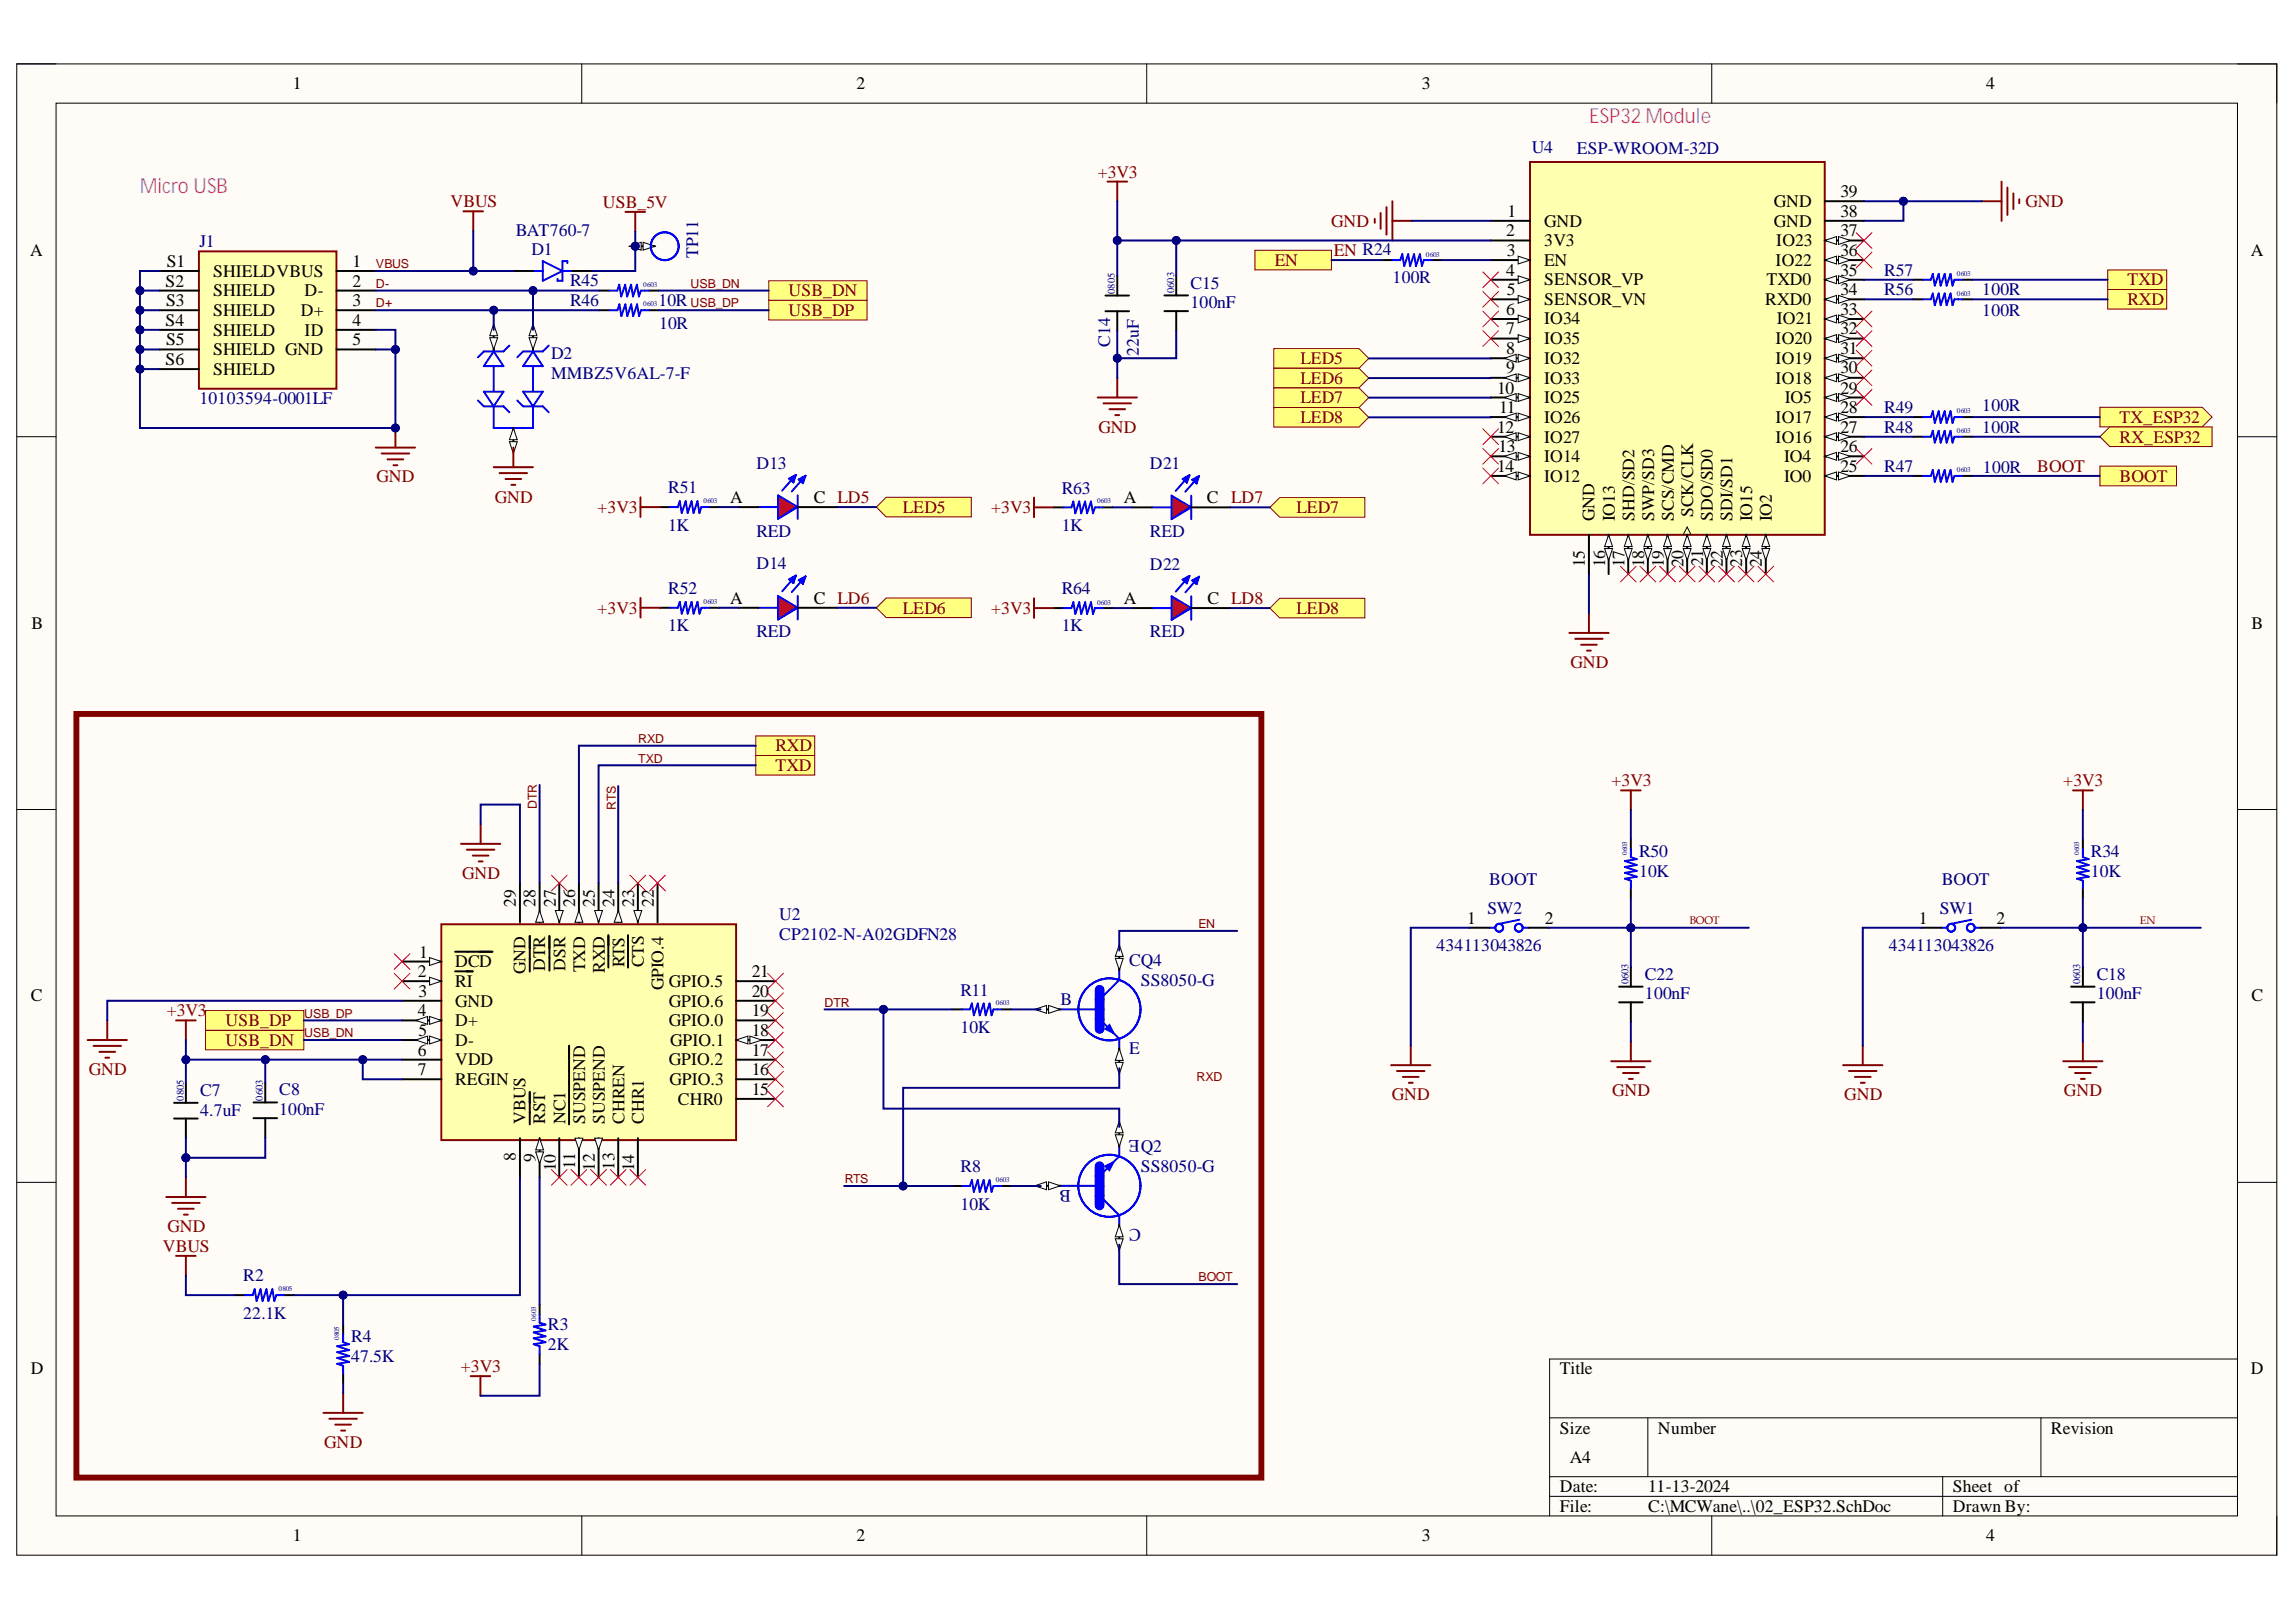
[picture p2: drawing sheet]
<svg xmlns="http://www.w3.org/2000/svg" width="297mm" height="210mm" viewBox="0 0 297 210" stroke-linecap="round" stroke-linejoin="round" font-family="sans-serif">
<defs><g id="words">
<g font-size="2.7" fill="#f0f">
<text x="205.6" y="15.9">ESP32Module</text>
<text x="18.1" y="24.9">Micro USB</text>
</g>
<g font-size="2.3">
<text x="37.9" y="11.6">1</text>
<text x="110.8" y="11.6">2</text>
<text x="184" y="11.6">3</text>
<text x="257" y="11.6">4</text>
<text x="195" y="28">1</text>
<text x="199.8" y="29.3">GND</text>
<text x="229.5" y="29.3">GND</text>
<text x="229.5" y="26.8">GND</text>
<text x="238.1" y="28">38</text>
<text x="238.1" y="25.5">39</text>
<text x="3.9" y="33.1">A</text>
<text x="21.6" y="34.6">S1</text>
<text x="27.6" y="35.8">SHIELDVBUS</text>
<text x="45.6" y="34.6">1</text>
<text x="194.9" y="35.7">4</text>
<text x="194.9" y="30.6">2</text>
<text x="195" y="33.1">3</text>
<text x="199.8" y="34.4">EN</text>
<text x="199.8" y="31.9">3V3</text>
<text x="229.7" y="34.4">IO22</text>
<text x="229.8" y="31.9">IO23</text>
<text x="238.1" y="35.7">35</text>
<text x="238.1" y="33.1">36</text>
<text x="238.1" y="30.6">37</text>
<text x="291.2" y="33.1">A</text>
<text x="21.4" y="37.1">S2</text>
<text x="21.5" y="39.6">S3</text>
<text x="27.6" y="38.4">SHIELD</text>
<text x="27.6" y="40.9">SHIELD</text>
<text x="38.9" y="40.9">D+</text>
<text x="39.4" y="38.4">D-</text>
<text x="45.6" y="37.1">2</text>
<text x="45.6" y="39.6">3</text>
<text x="194.9" y="40.7">6</text>
<text x="195" y="38.2">5</text>
<text x="199.8" y="36.9">SENSOR_VP</text>
<text x="199.8" y="39.5">SENSOR_VN</text>
<text x="199.8" y="42">IO34</text>
<text x="228.4" y="39.5">RXD0</text>
<text x="228.5" y="36.9">TXD0</text>
<text x="229.9" y="42">IO21</text>
<text x="238.1" y="38.2">34</text>
<text x="238.1" y="40.7">33</text>
<text x="21.4" y="42.2">S4</text>
<text x="21.4" y="47.2">S6</text>
<text x="21.5" y="44.7">S5</text>
<text x="27.6" y="43.4">SHIELD</text>
<text x="27.6" y="46">SHIELD GND</text>
<text x="39.4" y="43.4">ID</text>
<text x="45.6" y="42.2">4</text>
<text x="45.6" y="44.7">5</text>
<text x="194.9" y="43.3">7</text>
<text x="194.9" y="45.8">8</text>
<text x="199.8" y="44.5">IO35</text>
<text x="199.8" y="47.1">IO32</text>
<text x="229.7" y="47.1">IO19</text>
<text x="229.7" y="44.5">IO20</text>
<text x="238.1" y="45.8">31</text>
<text x="238.1" y="43.3">32</text>
<text x="27.6" y="48.5">SHIELD</text>
<text x="193.7" y="50.9">10</text>
<text x="193.9" y="53.5">11</text>
<text x="194.9" y="48.3">9</text>
<text x="199.8" y="52.2">IO25</text>
<text x="199.8" y="49.7">IO33</text>
<text x="229.7" y="49.7">IO18</text>
<text x="230.9" y="52.2">IO5</text>
<text x="238.1" y="50.9">29</text>
<text x="238.1" y="53.5">28</text>
<text x="238.1" y="48.3">30</text>
<text x="193.7" y="56">12</text>
<text x="193.9" y="58.5">13</text>
<text x="199.8" y="59.8">IO14</text>
<text x="199.8" y="54.7">IO26</text>
<text x="199.8" y="57.3">IO27</text>
<text x="229.7" y="57.3">IO16</text>
<text x="229.7" y="54.7">IO17</text>
<text x="230.8" y="59.8">IO4</text>
<text x="238.1" y="58.5">26</text>
<text x="238.1" y="56">27</text>
<text x="94.5" y="65.1">A</text>
<text x="105.3" y="65.1">C LD5</text>
<text x="145.4" y="65.1">A</text>
<text x="156.1" y="65.1">C</text>
<text x="193.7" y="61.1">14</text>
<text x="199.8" y="62.3">IO12</text>
<text x="230.8" y="62.3">IO0</text>
<text x="238.1" y="61.1">25</text>
<text x="206.3" y="67.4" transform="rotate(-90 206.3 67.4)">GND</text>
<text x="208.9" y="67.4" transform="rotate(-90 208.9 67.4)">IO13</text>
<text x="211.5" y="67.4" transform="rotate(-90 211.5 67.4)">SHD/SD2</text>
<text x="214" y="67.4" transform="rotate(-90 214 67.4)">SWP/SD3</text>
<text x="216.5" y="67.4" transform="rotate(-90 216.5 67.4)">SCS/CMD</text>
<text x="219.1" y="66.9" transform="rotate(-90 219.1 66.9)">SCK/CLK</text>
<text x="221.6" y="67.4" transform="rotate(-90 221.6 67.4)">SDO/SD0</text>
<text x="224.1" y="67.4" transform="rotate(-90 224.1 67.4)">SDI/SD1</text>
<text x="226.7" y="67.4" transform="rotate(-90 226.7 67.4)">IO15</text>
<text x="229.2" y="67.4" transform="rotate(-90 229.2 67.4)">IO2</text>
<text x="205" y="73.4" transform="rotate(-90 205 73.4)">15</text>
<text x="207.6" y="73.4" transform="rotate(-90 207.6 73.4)">16</text>
<text x="210.2" y="73.4" transform="rotate(-90 210.2 73.4)">17</text>
<text x="212.7" y="73.4" transform="rotate(-90 212.7 73.4)">18</text>
<text x="215.3" y="73.4" transform="rotate(-90 215.3 73.4)">19</text>
<text x="217.8" y="73.4" transform="rotate(-90 217.8 73.4)">20</text>
<text x="220.3" y="73.2" transform="rotate(-90 220.3 73.2)">21</text>
<text x="222.9" y="73.4" transform="rotate(-90 222.9 73.4)">22</text>
<text x="225.4" y="73.3" transform="rotate(-90 225.4 73.3)">23</text>
<text x="227.9" y="73.4" transform="rotate(-90 227.9 73.4)">24</text>
<text x="4.1" y="81.4">B</text>
<text x="94.5" y="78.1">A</text>
<text x="105.3" y="78.1">C LD6</text>
<text x="145.4" y="78.1">A</text>
<text x="156.2" y="78.1">C LD8</text>
<text x="291.3" y="81.4">B</text>
<text x="66.7" y="117.3" transform="rotate(-90 66.7 117.3)">29</text>
<text x="69.3" y="117.3" transform="rotate(-90 69.3 117.3)">28</text>
<text x="71.9" y="117.3" transform="rotate(-90 71.9 117.3)">27</text>
<text x="74.4" y="117.3" transform="rotate(-90 74.4 117.3)">26</text>
<text x="77" y="117.3" transform="rotate(-90 77 117.3)">25</text>
<text x="79.5" y="117.3" transform="rotate(-90 79.5 117.3)">24</text>
<text x="82" y="117.3" transform="rotate(-90 82 117.3)">23</text>
<text x="84.6" y="117.3" transform="rotate(-90 84.6 117.3)">22</text>
<text x="189.8" y="119.5">1</text>
<text x="199.9" y="119.5">2</text>
<text x="248.2" y="119.5">1</text>
<text x="258.3" y="119.5">2</text>
<text x="54.2" y="123.9">1</text>
<text x="58.9" y="125.2">DCD</text>
<text x="70.5" y="125.7" transform="rotate(-90 70.5 125.7)">DTR</text>
<text x="73.2" y="125.6" transform="rotate(-90 73.2 125.6)">DSR</text>
<text x="75.7" y="125.8" transform="rotate(-90 75.7 125.8)">TXD</text>
<text x="78.2" y="125.9" transform="rotate(-90 78.2 125.9)">RXD</text>
<text x="80.8" y="125.2" transform="rotate(-90 80.8 125.2)">RTS</text>
<text x="83.3" y="125.2" transform="rotate(-90 83.3 125.2)">CTS</text>
<text x="4" y="129.6">C</text>
<text x="54" y="126.5">2</text>
<text x="54" y="131.5">4</text>
<text x="54.1" y="129">3</text>
<text x="58.9" y="127.7">RI</text>
<text x="58.9" y="130.3">GND</text>
<text x="68" y="126" transform="rotate(-90 68 126)">GND</text>
<text x="85.8" y="128.2" transform="rotate(-90 85.8 128.2)">GPIO.4</text>
<text x="86.5" y="130.3">GPIO.6</text>
<text x="86.5" y="127.7">GPIO.5</text>
<text x="97.3" y="131.5">19</text>
<text x="97.3" y="129">20</text>
<text x="97.3" y="126.5">21</text>
<text x="291.3" y="129.6">C</text>
<text x="54" y="136.6">6</text>
<text x="54.1" y="134.1">5</text>
<text x="58.9" y="132.8">D+</text>
<text x="58.9" y="135.3">D-</text>
<text x="58.9" y="137.9">VDD</text>
<text x="86.5" y="137.9">GPIO.2</text>
<text x="86.5" y="132.8">GPIO.0</text>
<text x="86.7" y="135.3">GPIO.1</text>
<text x="97.3" y="134.1">18</text>
<text x="97.3" y="136.6">17</text>
<text x="54" y="139.1">7</text>
<text x="58.9" y="140.4">REGIN</text>
<text x="86.6" y="140.4">GPIO.3</text>
<text x="87.7" y="142.9">CHR0</text>
<text x="97.3" y="141.7">15</text>
<text x="97.3" y="139.1">16</text>
<text x="68" y="145.5" transform="rotate(-90 68 145.5)">VBUS</text>
<text x="70.5" y="145.5" transform="rotate(-90 70.5 145.5)">RST</text>
<text x="73.2" y="145.5" transform="rotate(-90 73.2 145.5)">NC1</text>
<text x="75.7" y="145.5" transform="rotate(-90 75.7 145.5)">SUSPEND</text>
<text x="78.2" y="145.5" transform="rotate(-90 78.2 145.5)">SUSPEND</text>
<text x="80.8" y="145.5" transform="rotate(-90 80.8 145.5)">CHREN</text>
<text x="83.3" y="145.5" transform="rotate(-90 83.3 145.5)">CHR1</text>
<text x="66.7" y="150.3" transform="rotate(-90 66.7 150.3)">8</text>
<text x="69.3" y="150.4" transform="rotate(-90 69.3 150.4)">9</text>
<text x="71.9" y="151.6" transform="rotate(-90 71.9 151.6)">10</text>
<text x="74.4" y="151.3" transform="rotate(-90 74.4 151.3)">11</text>
<text x="77" y="151.5" transform="rotate(-90 77 151.5)">12</text>
<text x="79.5" y="151.4" transform="rotate(-90 79.5 151.4)">13</text>
<text x="82" y="151.6" transform="rotate(-90 82 151.6)">14</text>
<text x="4" y="177.8">D</text>
<text x="201.8" y="177.8">Title</text>
<text x="291.2" y="177.8">D</text>
<text x="201.8" y="185.5">Size</text>
<text x="214.5" y="185.5">Number</text>
<text x="265.3" y="185.5">Revision</text>
<text x="203.1" y="189.3">A4</text>
<text x="201.8" y="193.1">Date:</text>
<text x="201.8" y="195.7">File:</text>
<text x="213.2" y="193.1">11-13-2024</text>
<text x="213.2" y="195.7">C:\MCWane\..\02_ESP32.SchDoc</text>
<text x="252.6" y="193.1">Sheet of</text>
<text x="252.6" y="195.7">Drawn By:</text>
<text x="37.9" y="199.5">1</text>
<text x="110.8" y="199.5">2</text>
<text x="184" y="199.5">3</text>
<text x="257" y="199.5">4</text>
</g>
<g font-size="2.3" fill="#800000">
<text x="142" y="23">+3V3</text>
<text x="58.3" y="26.8">VBUS</text>
<text x="78" y="26.9">USB_5V</text>
<text x="172.2" y="29.3">GND</text>
<text x="262" y="26.8">GND</text>
<text x="164.9" y="34.4">EN</text>
<text x="172.5" y="33.1">EN R24</text>
<text x="102" y="38.4">USB_DN</text>
<text x="102" y="40.9">USB_DP</text>
<text x="275.2" y="36.9">TXD</text>
<text x="275.2" y="39.5">RXD</text>
<text x="168.2" y="47.1">LED5</text>
<text x="168.2" y="49.7">LED6</text>
<text x="168.2" y="52.2">LED7</text>
<text x="142.1" y="56">GND</text>
<text x="168.2" y="54.7">LED8</text>
<text x="274.2" y="54.7">TX_ESP32</text>
<text x="274.2" y="57.3">RX_ESP32</text>
<text x="48.7" y="62.4">GND</text>
<text x="64" y="65.1">GND</text>
<text x="159.3" y="65.1">LD7</text>
<text x="263.6" y="61.1">BOOT</text>
<text x="274.2" y="62.3">BOOT</text>
<text x="77.3" y="66.4">+3V3</text>
<text x="116.8" y="66.4">LED5</text>
<text x="128.2" y="66.4">+3V3</text>
<text x="167.7" y="66.4">LED7</text>
<text x="77.3" y="79.4">+3V3</text>
<text x="116.8" y="79.4">LED6</text>
<text x="128.2" y="79.4">+3V3</text>
<text x="167.7" y="79.4">LED8</text>
<text x="203.2" y="86.4">GND</text>
<text x="100.3" y="97.2">RXD</text>
<text x="100.3" y="99.8">TXD</text>
<text x="208.5" y="101.7">+3V3</text>
<text x="266.9" y="101.7">+3V3</text>
<text x="59.8" y="113.7">GND</text>
<text x="21.6" y="131.5">+3V3</text>
<text x="29.2" y="135.3">USB_DN</text>
<text x="29.2" y="132.8">USB_DP</text>
<text x="11.5" y="139.1">GND</text>
<text x="180.1" y="142.4">GND</text>
<text x="208.6" y="141.8">GND</text>
<text x="238.6" y="142.4">GND</text>
<text x="267" y="141.8">GND</text>
<text x="21.7" y="159.4">GND</text>
<text x="21.1" y="162">VBUS</text>
<text x="59.6" y="177.6">+3V3</text>
<text x="42" y="187.4">GND</text>
</g>
<g font-size="2.3" fill="#000080">
<text x="198.2" y="19.9">U4</text>
<text x="204" y="19.9">ESP-WROOM-32D</text>
<text x="25.8" y="32">J1</text>
<text x="66.7" y="30.5">BAT760-7</text>
<text x="68.8" y="33">D1</text>
<text x="90.3" y="33.4" transform="rotate(-90 90.3 33.4)">TP11</text>
<text x="243.8" y="35.7">R57</text>
<text x="73.8" y="37">R45</text>
<text x="73.8" y="39.6">R46</text>
<text x="85.2" y="39.5">10R</text>
<text x="154" y="37.3">C15</text>
<text x="154" y="39.9">100nF</text>
<text x="180.2" y="36.7">100R</text>
<text x="243.8" y="38.2">R56</text>
<text x="256.4" y="38.2">100R</text>
<text x="256.4" y="40.9">100R</text>
<text x="71.3" y="46.5">D2</text>
<text x="85.3" y="42.6">10R</text>
<text x="143.6" y="44.9" transform="rotate(-90 143.6 44.9)">C14</text>
<text x="147.3" y="46" transform="rotate(-90 147.3 46)">22uF</text>
<text x="25.8" y="52.3">10103594-0001LF</text>
<text x="71.3" y="49">MMBZ5V6AL-7-F</text>
<text x="243.8" y="53.5">R49</text>
<text x="256.4" y="53.1">100R</text>
<text x="243.8" y="56">R48</text>
<text x="256.4" y="56">100R</text>
<text x="86.4" y="63.8">R51</text>
<text x="97.9" y="60.7">D13</text>
<text x="137.4" y="63.9">R63</text>
<text x="148.8" y="60.7">D21</text>
<text x="243.8" y="61.1">R47</text>
<text x="256.5" y="61.3">100R</text>
<text x="86.4" y="68.7">1K</text>
<text x="97.9" y="69.4">RED</text>
<text x="137.4" y="68.7">1K</text>
<text x="148.8" y="69.4">RED</text>
<text x="86.4" y="76.9">R52</text>
<text x="97.9" y="73.7">D14</text>
<text x="137.4" y="76.9">R64</text>
<text x="148.8" y="73.8">D22</text>
<text x="86.4" y="81.7">1K</text>
<text x="97.9" y="82.5">RED</text>
<text x="137.4" y="81.7">1K</text>
<text x="148.8" y="82.5">RED</text>
<text x="212" y="110.9">R50</text>
<text x="212" y="113.5">10K</text>
<text x="270.5" y="110.9">R34</text>
<text x="270.5" y="113.5">10K</text>
<text x="100.8" y="119.1">U2</text>
<text x="192.4" y="118.3">SW2</text>
<text x="192.7" y="114.5">BOOT</text>
<text x="251" y="118.3">SW1</text>
<text x="251.2" y="114.5">BOOT</text>
<text x="100.8" y="121.7">CP2102-N-A02GDFN28</text>
<text x="146.1" y="125">CQ4</text>
<text x="185.8" y="123.1">434113043826</text>
<text x="244.4" y="123.1">434113043826</text>
<text x="124.2" y="128.8">R11</text>
<text x="137.2" y="130.1">B</text>
<text x="147.6" y="127.6">SS8050-G</text>
<text x="212.8" y="126.8">C22</text>
<text x="212.8" y="129.3">100nF</text>
<text x="271.3" y="126.8">C18</text>
<text x="271.3" y="129.3">100nF</text>
<text x="124.2" y="133.7">10K</text>
<text x="146.1" y="136.4">E</text>
<text x="25.9" y="141.8">C7</text>
<text x="36.1" y="141.8">C8</text>
<text x="25.9" y="144.4">4.7uF</text>
<text x="36.1" y="144.3">100nF</text>
<text x="147.4" y="147.6" transform="rotate(-180 147.4 147.6)">E</text>
<text x="147.6" y="149.1">Q2</text>
<text x="124.2" y="151.6">R8</text>
<text x="138.5" y="154" transform="rotate(-180 138.5 154)">B</text>
<text x="147.6" y="151.6">SS8050-G</text>
<text x="124.2" y="156.5">10K</text>
<text x="147.6" y="159.1" transform="rotate(-180 147.6 159.1)">C</text>
<text x="31.5" y="165.8">R2</text>
<text x="31.5" y="170.7">22.1K</text>
<text x="45.4" y="173.7">R4</text>
<text x="70.9" y="172.2">R3</text>
<text x="45.4" y="176.2">47.5K</text>
<text x="70.9" y="174.7">2K</text>
</g>
<g font-size="1.6" fill="#800000">
<text x="48.6" y="34.7">VBUS</text>
<text x="48.6" y="37.3">D-</text>
<text x="48.6" y="39.8">D+</text>
<text x="89.3" y="37.3">USB_DN</text>
<text x="89.3" y="39.8">USB_DP</text>
<text x="82.6" y="98.7">TXD</text>
<text x="82.6" y="96.1">RXD</text>
<text x="69.4" y="104.7" transform="rotate(-90 69.4 104.7)">DTR</text>
<text x="79.7" y="104.8" transform="rotate(-90 79.7 104.8)">RTS</text>
<text x="155" y="120.1">EN</text>
<text x="39.3" y="131.7">USB_DP</text>
<text x="106.7" y="130.3">DTR</text>
<text x="39.3" y="134.2">USB_DN</text>
<text x="154.8" y="139.9">RXD</text>
<text x="109.3" y="153.1">RTS</text>
<text x="155" y="165.8">BOOT</text>
</g>
<g font-size="1.4" fill="#800000">
<text x="218.6" y="119.6">BOOT</text>
<text x="276.8" y="119.6">EN</text>
</g>
<g font-size="1.3" fill="#000080">
<text x="144.2" y="38" transform="rotate(-90 144.2 38)">0805</text>
<text x="151.9" y="37.9" transform="rotate(-90 151.9 37.9)">0603</text>
<text x="210.7" y="127.4" transform="rotate(-90 210.7 127.4)">0603</text>
<text x="269.1" y="127.4" transform="rotate(-90 269.1 127.4)">0603</text>
<text x="23.8" y="142.4" transform="rotate(-90 23.8 142.4)">0805</text>
<text x="34" y="142.4" transform="rotate(-90 34 142.4)">0603</text>
</g>
<g font-size=".9" fill="#000080">
<text x="184.5" y="33.2">0603</text>
<text x="253.2" y="35.7">0603</text>
<text x="83.2" y="37.1">0603</text>
<text x="83.2" y="39.6">0603</text>
<text x="253.2" y="38.3">0603</text>
<text x="253.2" y="53.5">0603</text>
<text x="253.2" y="56">0603</text>
<text x="91" y="65.1">0603</text>
<text x="141.9" y="65.1">0603</text>
<text x="253.2" y="61.1">0603</text>
<text x="91" y="78.1">0603</text>
<text x="141.9" y="78.2">0603</text>
<text x="210.5" y="110.7" transform="rotate(-90 210.5 110.7)">0603</text>
<text x="269" y="110.7" transform="rotate(-90 269 110.7)">0603</text>
<text x="128.8" y="130.1">0603</text>
<text x="128.8" y="153">0603</text>
<text x="36" y="167.1">0805</text>
<text x="43.9" y="173.4" transform="rotate(-90 43.9 173.4)">0805</text>
<text x="69.4" y="170.9" transform="rotate(-90 69.4 170.9)">0603</text>
</g>
</g></defs>
<path d="M2.2 8.3h292.4v193h-292.4z" fill-rule="evenodd" fill="#fffcf8"/>
<path d="M2.2 8.3h292.4v193h-292.4z" fill="none" stroke="#000" stroke-width=".13"/>
<path d="M7.3 13.4h282.2v182.8h-282.2z" fill-rule="evenodd" fill="#fffcf8"/>
<g fill="none" stroke="#000" stroke-width=".13">
<path d="M2.2 8.3h5.1M7.3 13.4h282.2v182.8h-282.2zM75.3 8.3v5M148.4 8.3v5M221.5 8.3v5.1M289.5 8.3h5.1v5.1M2.2 56.5h5.1M289.5 56.5h5.1M2.2 104.8h5.1M289.5 104.8h5.1M2.2 153h5.1M289.5 153h5.1"/>
<path d="M289.5 175.9h-89v20.3M75.3 196.2v5.1M148.4 196.2v5.1M200.5 183.5h89M200.5 191.1h89M200.5 193.6h89M213.2 183.5v7.6M221.5 196.2v5.1M251.3 191.1v5.1M264 183.5v7.6M294.6 196.2v5.1"/>
</g>
<path d="M22.8 132.1h2.5M24 132.1v2.5M22.8 162.5h2.5M24 162.5v2.6M60.9 178.1h2.5M62.2 178.1v2.5" fill="none" stroke="#800000" stroke-width=".25"/>
<path d="M57.1 119.6h38.1v27.9h-38.1z" fill-rule="evenodd" fill="#ffffb0"/>
<path d="M57.1 119.6h38.1v27.9h-38.1z" fill="none" stroke="#800000" stroke-width=".25"/>
<path d="M69.8 147.3v5.1" fill="none" stroke="#000" stroke-width=".25"/>
<path d="M69.8 147.3l.5 1.5h-1z" fill="#f8fcff"/>
<path d="M69.8 147.3l.5 1.5h-1z" fill="none" stroke="#000" stroke-width=".13"/>
<path d="M69.3 149.1h1l-.5 1.5z" fill="#f8fcff"/>
<path d="M69.3 149.1h1l-.5 1.5z" fill="none" stroke="#000" stroke-width=".13"/>
<path d="M52 124.4h5.1M68.5 141.3v4.2" fill="none" stroke="#000" stroke-width=".25"/>
<path d="M55.6 123.9l1.5 .5-1.5 .5z" fill="#f8fcff"/>
<path d="M55.6 123.9l1.5 .5-1.5 .5z" fill="none" stroke="#000" stroke-width=".13"/>
<path d="M52 127h5.1M58.9 123.2h4.8" fill="none" stroke="#000" stroke-width=".25"/>
<path d="M55.6 126.5l1.5 .5-1.5 .5z" fill="#f8fcff"/>
<path d="M55.6 126.5l1.5 .5-1.5 .5z" fill="none" stroke="#000" stroke-width=".13"/>
<path d="M77.4 114.3v5.1M58.9 125.7h2.3" fill="none" stroke="#000" stroke-width=".25"/>
<path d="M76.9 117.8h1l-.5 1.6z" fill="#f8fcff"/>
<path d="M76.9 117.8h1l-.5 1.6z" fill="none" stroke="#000" stroke-width=".13"/>
<path d="M82.5 114.3v5.1" fill="none" stroke="#000" stroke-width=".25"/>
<path d="M82 117.8h1l-.5 1.6z" fill="#f8fcff"/>
<path d="M82 117.8h1l-.5 1.6z" fill="none" stroke="#000" stroke-width=".13"/>
<path d="M72.4 114.3v5.1M81.3 121v4.2" fill="none" stroke="#000" stroke-width=".25"/>
<path d="M71.8 117.8h1.1l-.5 1.6z" fill="#f8fcff"/>
<path d="M71.8 117.8h1.1l-.5 1.6z" fill="none" stroke="#000" stroke-width=".13"/>
<path d="M52 132.1h5.1M71.1 121.1v4.5" fill="none" stroke="#000" stroke-width=".25"/>
<path d="M55.6 131.5l1.5 .6-1.5 .5z" fill="#f8fcff"/>
<path d="M55.6 131.5l1.5 .6-1.5 .5z" fill="none" stroke="#000" stroke-width=".13"/>
<path d="M53.8 132.1l1.5-.6v1.1z" fill="#f8fcff"/>
<path d="M53.8 132.1l1.5-.6v1.1z" fill="none" stroke="#000" stroke-width=".13"/>
<path d="M52 134.6h5.1" fill="none" stroke="#000" stroke-width=".25"/>
<path d="M55.6 134.1l1.5 .5-1.5 .5z" fill="#f8fcff"/>
<path d="M55.6 134.1l1.5 .5-1.5 .5z" fill="none" stroke="#000" stroke-width=".13"/>
<path d="M53.8 134.6l1.5-.5v1z" fill="#f8fcff"/>
<path d="M53.8 134.6l1.5-.5v1z" fill="none" stroke="#000" stroke-width=".13"/>
<path d="M95.2 134.6h5.1" fill="none" stroke="#000" stroke-width=".25"/>
<path d="M95.2 134.6l1.6-.5v1z" fill="#f8fcff"/>
<path d="M95.2 134.6l1.6-.5v1z" fill="none" stroke="#000" stroke-width=".13"/>
<path d="M97 134.1l1.5 .5-1.5 .5z" fill="#f8fcff"/>
<path d="M97 134.1l1.5 .5-1.5 .5z" fill="none" stroke="#000" stroke-width=".13"/>
<path d="M74.9 114.3v5.1M52 137.1h5.1M52 139.7h5.1M67.3 147.3v5.1" fill="none" stroke="#000" stroke-width=".25"/>
<path d="M74.9 117.8l.5 1.6h-1z" fill="#f8fcff"/>
<path d="M74.9 117.8l.5 1.6h-1z" fill="none" stroke="#000" stroke-width=".13"/>
<path d="M80 114.3v5.1" fill="none" stroke="#000" stroke-width=".25"/>
<path d="M80 117.8l.5 1.6h-1z" fill="#f8fcff"/>
<path d="M80 117.8l.5 1.6h-1z" fill="none" stroke="#000" stroke-width=".13"/>
<path d="M69.8 114.3v5.1M78.7 121v4.2" fill="none" stroke="#000" stroke-width=".25"/>
<path d="M69.8 117.8l.5 1.6h-1z" fill="#f8fcff"/>
<path d="M69.8 117.8l.5 1.6h-1z" fill="none" stroke="#000" stroke-width=".13"/>
<path d="M68.5 121.1v4.6M77.4 147.3v5.1" fill="none" stroke="#000" stroke-width=".25"/>
<path d="M76.9 147.3h1l-.5 1.5z" fill="#f8fcff"/>
<path d="M76.9 147.3h1l-.5 1.5z" fill="none" stroke="#000" stroke-width=".13"/>
<path d="M74.9 147.3v5.1" fill="none" stroke="#000" stroke-width=".25"/>
<path d="M74.4 147.3h1l-.5 1.5z" fill="#f8fcff"/>
<path d="M74.4 147.3h1l-.5 1.5z" fill="none" stroke="#000" stroke-width=".13"/>
<g fill="none" stroke="#000" stroke-width=".25">
<path d="M67.3 114.3v5.1M85.1 114.3v5.1M52 129.5h5.1M73.6 135.3v10.2M95.2 129.5h5.1M95.2 139.7h5.1M95.2 137.1h5.1M95.2 132.1h5.1M95.2 127h5.1M123.2 130.6h1.3M129.5 130.6h1.3M22.5 144.7h3.1"/>
<path d="M22.5 142.7h3.1M24 140.2v2.5M24 144.7v2.6M32.8 144.7h3M32.8 142.7h3M34.3 140.1v2.6M34.3 144.7v2.5M72.4 147.3v5.1M80 147.3v5.1M82.5 147.3v5.1M95.2 142.2h5.1M123.2 153.5h1.3"/>
<path d="M129.5 153.5h1.3M30.4 167.6h1.3M36.8 167.6h1.2M44.4 171.4v1.3M44.4 177.8v1.2M69.8 168.9v1.2M69.8 175.2v1.3"/>
</g>
<path d="M124.5 130.6h1l.2-.7 .3 1.5 .5-1.5 .2 1.5 .6-1.5 .2 1.5 .5-1.5 .3 1.5 .2-.8h1M137.2 130.6h5.1M142.3 131.9l2.5 2.5v1.3M144.8 125.5v1.3l-2.5 2.6M124.5 153.5h1l.2-.8 .3 1.5 .5-1.5 .2 1.5 .6-1.5 .2 1.5 .5-1.5 .3 1.5 .2-.7h1M31.7 167.6h1l.2-.8 .3 1.6 .5-1.6 .3 1.6 .5-1.6 .2 1.6 .5-1.6 .3 1.6 .2-.8h1.1M44.4 172.7v1l.8 .3-1.6 .2 1.6 .5-1.6 .3 1.6 .5-1.6 .2 1.6 .5-1.6 .3 .8 .2v1.1M69.8 170.1v1.1l.8 .2-1.6 .3 1.6 .5-1.6 .2 1.6 .5-1.6 .3 1.6 .5-1.6 .3 .8 .2v1" fill="none" stroke="#00f" stroke-width=".25"/>
<g fill="none" stroke="#f00" stroke-width=".13">
<path d="M71.3 113.3l2.1 2M73.4 113.3l-2.1 2M81.5 113.3l2 2M83.5 113.3l-2 2M84 113.3l2.1 2M86.1 113.3l-2.1 2M51 123.4l2 2.1M51 126l2 2M53 123.4l-2 2.1M53 126l-2 2M99.3 138.7l2 2M99.3 136.1l2 2"/>
<path d="M99.3 133.6l2 2M99.3 131l2 2.1M99.3 128.5l2 2M99.3 126l2 2M101.3 138.7l-2 2M101.3 136.1l-2 2M101.3 133.6l-2 2M101.3 131l-2 2.1M101.3 128.5l-2 2M101.3 126l-2 2M73.9 151.3l2 2.1M75.9 151.3l-2 2.1"/>
<path d="M76.4 151.3l2.1 2.1M78.5 151.3l-2.1 2.1M79 151.3l2 2.1M81 151.3l-2 2.1M81.5 151.3l2 2.1M83.5 151.3l-2 2.1M99.3 141.2l2 2M101.3 141.2l-2 2"/>
</g>
<path d="M142.3 128.1v5.1" fill="none" stroke="#00f" stroke-width="1.3"/>
<path d="M143 133.2l.5-.5 .5 1z" fill="#00f"/>
<g fill="none" stroke="#00f" stroke-width=".25">
<path d="M143 133.2l.5-.5 .5 1z"/>
<circle cx="143.5" cy="130.6" r="4"/>
</g>
<path d="M144.8 123v2.5" fill="none" stroke="#000" stroke-width=".25"/>
<path d="M144.3 124h1l-.5 1.5z" fill="#f8fcff"/>
<path d="M144.3 124h1l-.5 1.5z" fill="none" stroke="#000" stroke-width=".13"/>
<path d="M144.8 122.2l.5 1.6h-1z" fill="#f8fcff"/>
<path d="M144.8 122.2l.5 1.6h-1z" fill="none" stroke="#000" stroke-width=".13"/>
<path d="M134.6 130.6h2.6" fill="none" stroke="#000" stroke-width=".25"/>
<path d="M135.7 130.1l1.5 .5-1.5 .5z" fill="#f8fcff"/>
<path d="M135.7 130.1l1.5 .5-1.5 .5z" fill="none" stroke="#000" stroke-width=".13"/>
<path d="M133.9 130.6l1.5-.5v1z" fill="#f8fcff"/>
<path d="M133.9 130.6l1.5-.5v1z" fill="none" stroke="#000" stroke-width=".13"/>
<path d="M144.8 135.7v2.5" fill="none" stroke="#000" stroke-width=".25"/>
<path d="M144.8 135.7l.5 1.5h-1z" fill="#f8fcff"/>
<path d="M144.8 135.7l.5 1.5h-1z" fill="none" stroke="#000" stroke-width=".13"/>
<path d="M144.3 137.5h1l-.5 1.5z" fill="#f8fcff"/>
<path d="M144.3 137.5h1l-.5 1.5z" fill="none" stroke="#000" stroke-width=".13"/>
<g fill="none" stroke="#00f" stroke-width=".25">
<path d="M196.6 119l-2.8 .6M211 109.9v1l.7 .3-1.5 .2 1.5 .5-1.5 .3 1.5 .5-1.5 .3 1.5 .5-1.5 .2 .8 .3v1M192.7 120.1h.7M197 120.1h.8"/>
<circle cx="194" cy="120.1" r=".51"/>
<circle cx="196.5" cy="120.1" r=".51"/>
</g>
<path d="M211 108.6v1.3M211 115v1.3M190.1 120.1h2.6M197.8 120.1h2.5M209.5 129.7h3M209.5 127.7h3M211 125.1v2.6M211 129.7v2.6" fill="none" stroke="#000" stroke-width=".25"/>
<g fill="none" stroke="#800000" stroke-width=".25">
<path d="M143.3 23.5h2.5M144.5 23.5v2.5M209.7 102.3h2.6M211 102.3v2.5M180 137.8h5.1M180.7 138.6h3.6M181.5 139.4h2M182.5 135.3v2.5M208.4 137.3h5.1M209.2 138.1h3.6M210 138.9h2M210.7 139.6h.5"/>
<path d="M211 134.8v2.5M182.3 140.1h.5"/>
</g>
<path d="M197.9 21h38.2v48.2h-38.2z" fill-rule="evenodd" fill="#ffffb0"/>
<path d="M197.9 21h38.2v48.2h-38.2z" fill="none" stroke="#800000" stroke-width=".25"/>
<path d="M192.9 33.7h5" fill="none" stroke="#000" stroke-width=".25"/>
<path d="M196.4 33.2l1.5 .5-1.5 .5z" fill="#f8fcff"/>
<path d="M196.4 33.2l1.5 .5-1.5 .5z" fill="none" stroke="#000" stroke-width=".13"/>
<path d="M192.9 36.2h5" fill="none" stroke="#000" stroke-width=".25"/>
<path d="M196.4 35.7l1.5 .5-1.5 .5z" fill="#f8fcff"/>
<path d="M196.4 35.7l1.5 .5-1.5 .5z" fill="none" stroke="#000" stroke-width=".13"/>
<path d="M192.9 38.7h5" fill="none" stroke="#000" stroke-width=".25"/>
<path d="M196.4 38.2l1.5 .5-1.5 .5z" fill="#f8fcff"/>
<path d="M196.4 38.2l1.5 .5-1.5 .5z" fill="none" stroke="#000" stroke-width=".13"/>
<path d="M192.9 41.3h5" fill="none" stroke="#000" stroke-width=".25"/>
<path d="M196.4 40.8l1.5 .5-1.5 .5z" fill="#f8fcff"/>
<path d="M196.4 40.8l1.5 .5-1.5 .5z" fill="none" stroke="#000" stroke-width=".13"/>
<path d="M192.9 43.8h5" fill="none" stroke="#000" stroke-width=".25"/>
<path d="M196.4 43.3l1.5 .5-1.5 .5z" fill="#f8fcff"/>
<path d="M196.4 43.3l1.5 .5-1.5 .5z" fill="none" stroke="#000" stroke-width=".13"/>
<path d="M236.1 36.2h5.1" fill="none" stroke="#000" stroke-width=".25"/>
<path d="M236.1 36.2l1.5-.5v1z" fill="#f8fcff"/>
<path d="M236.1 36.2l1.5-.5v1z" fill="none" stroke="#000" stroke-width=".13"/>
<path d="M237.9 35.7l1.5 .5-1.5 .5z" fill="#f8fcff"/>
<path d="M237.9 35.7l1.5 .5-1.5 .5z" fill="none" stroke="#000" stroke-width=".13"/>
<path d="M236.1 38.7h5.1" fill="none" stroke="#000" stroke-width=".25"/>
<path d="M236.1 38.7l1.5-.5v1z" fill="#f8fcff"/>
<path d="M236.1 38.7l1.5-.5v1z" fill="none" stroke="#000" stroke-width=".13"/>
<path d="M237.9 38.2l1.5 .5-1.5 .5z" fill="#f8fcff"/>
<path d="M237.9 38.2l1.5 .5-1.5 .5z" fill="none" stroke="#000" stroke-width=".13"/>
<path d="M215.7 69.2v5.1" fill="none" stroke="#000" stroke-width=".25"/>
<path d="M215.7 69.2l.5 1.5h-1z" fill="#f8fcff"/>
<path d="M215.7 69.2l.5 1.5h-1z" fill="none" stroke="#000" stroke-width=".13"/>
<path d="M215.2 71h1l-.5 1.5z" fill="#f8fcff"/>
<path d="M215.2 71h1l-.5 1.5z" fill="none" stroke="#000" stroke-width=".13"/>
<path d="M218.3 69.2v5.1" fill="none" stroke="#000" stroke-width=".25"/>
<path d="M218.3 69.2l.5 1.5h-1z" fill="#f8fcff"/>
<path d="M218.3 69.2l.5 1.5h-1z" fill="none" stroke="#000" stroke-width=".13"/>
<path d="M217.8 71h1l-.5 1.5z" fill="#f8fcff"/>
<path d="M217.8 71h1l-.5 1.5zM217.8 69.2l.5-1 .5 1" fill="none" stroke="#000" stroke-width=".13"/>
<path d="M220.8 69.2v5.1" fill="none" stroke="#000" stroke-width=".25"/>
<path d="M220.8 69.2l.5 1.5h-1z" fill="#f8fcff"/>
<path d="M220.8 69.2l.5 1.5h-1z" fill="none" stroke="#000" stroke-width=".13"/>
<path d="M220.3 71h1l-.5 1.5z" fill="#f8fcff"/>
<path d="M220.3 71h1l-.5 1.5z" fill="none" stroke="#000" stroke-width=".13"/>
<path d="M223.4 69.2v5.1" fill="none" stroke="#000" stroke-width=".25"/>
<path d="M223.4 69.2l.5 1.5h-1.1z" fill="#f8fcff"/>
<path d="M223.4 69.2l.5 1.5h-1.1z" fill="none" stroke="#000" stroke-width=".13"/>
<path d="M222.8 71h1.1l-.5 1.5z" fill="#f8fcff"/>
<path d="M222.8 71h1.1l-.5 1.5z" fill="none" stroke="#000" stroke-width=".13"/>
<path d="M210.6 69.2v5.1" fill="none" stroke="#000" stroke-width=".25"/>
<path d="M210.6 69.2l.6 1.5h-1.1z" fill="#f8fcff"/>
<path d="M210.6 69.2l.6 1.5h-1.1z" fill="none" stroke="#000" stroke-width=".13"/>
<path d="M210.1 71h1.1l-.6 1.5z" fill="#f8fcff"/>
<path d="M210.1 71h1.1l-.6 1.5z" fill="none" stroke="#000" stroke-width=".13"/>
<path d="M213.2 69.2v5.1" fill="none" stroke="#000" stroke-width=".25"/>
<path d="M213.2 69.2l.5 1.5h-1z" fill="#f8fcff"/>
<path d="M213.2 69.2l.5 1.5h-1z" fill="none" stroke="#000" stroke-width=".13"/>
<path d="M212.7 71h1l-.5 1.5z" fill="#f8fcff"/>
<path d="M212.7 71h1l-.5 1.5z" fill="none" stroke="#000" stroke-width=".13"/>
<path d="M192.9 31.1h5M236.1 61.6h5.1" fill="none" stroke="#000" stroke-width=".25"/>
<path d="M236.1 61.6l1.5-.5v1z" fill="#f8fcff"/>
<path d="M236.1 61.6l1.5-.5v1z" fill="none" stroke="#000" stroke-width=".13"/>
<path d="M237.9 61.1l1.5 .5-1.5 .5z" fill="#f8fcff"/>
<path d="M237.9 61.1l1.5 .5-1.5 .5z" fill="none" stroke="#000" stroke-width=".13"/>
<path d="M228.4 69.2v5.1" fill="none" stroke="#000" stroke-width=".25"/>
<path d="M228.4 69.2l.5 1.5h-1z" fill="#f8fcff"/>
<path d="M228.4 69.2l.5 1.5h-1z" fill="none" stroke="#000" stroke-width=".13"/>
<path d="M227.9 71h1l-.5 1.5z" fill="#f8fcff"/>
<path d="M227.9 71h1l-.5 1.5z" fill="none" stroke="#000" stroke-width=".13"/>
<path d="M236.1 59.1h5.1" fill="none" stroke="#000" stroke-width=".25"/>
<path d="M236.1 59.1l1.5-.6v1.1z" fill="#f8fcff"/>
<path d="M236.1 59.1l1.5-.6v1.1z" fill="none" stroke="#000" stroke-width=".13"/>
<path d="M237.9 58.5l1.5 .6-1.5 .5z" fill="#f8fcff"/>
<path d="M237.9 58.5l1.5 .6-1.5 .5z" fill="none" stroke="#000" stroke-width=".13"/>
<path d="M236.1 51.4h5.1" fill="none" stroke="#000" stroke-width=".25"/>
<path d="M236.1 51.4l1.5-.5v1z" fill="#f8fcff"/>
<path d="M236.1 51.4l1.5-.5v1z" fill="none" stroke="#000" stroke-width=".13"/>
<path d="M237.9 50.9l1.5 .5-1.5 .5z" fill="#f8fcff"/>
<path d="M237.9 50.9l1.5 .5-1.5 .5z" fill="none" stroke="#000" stroke-width=".13"/>
<path d="M192.9 61.6h5" fill="none" stroke="#000" stroke-width=".25"/>
<path d="M196.4 61.1l1.5 .5-1.5 .5z" fill="#f8fcff"/>
<path d="M196.4 61.1l1.5 .5-1.5 .5z" fill="none" stroke="#000" stroke-width=".13"/>
<path d="M194.6 61.6l1.6-.5v1z" fill="#f8fcff"/>
<path d="M194.6 61.6l1.6-.5v1z" fill="none" stroke="#000" stroke-width=".13"/>
<path d="M208.1 69.2v5.1" fill="none" stroke="#000" stroke-width=".25"/>
<path d="M208.1 69.2l.5 1.5h-1z" fill="#f8fcff"/>
<path d="M208.1 69.2l.5 1.5h-1z" fill="none" stroke="#000" stroke-width=".13"/>
<path d="M207.6 71h1l-.5 1.5z" fill="#f8fcff"/>
<path d="M207.6 71h1l-.5 1.5z" fill="none" stroke="#000" stroke-width=".13"/>
<path d="M192.9 59.1h5" fill="none" stroke="#000" stroke-width=".25"/>
<path d="M196.4 58.5l1.5 .6-1.5 .5z" fill="#f8fcff"/>
<path d="M196.4 58.5l1.5 .6-1.5 .5z" fill="none" stroke="#000" stroke-width=".13"/>
<path d="M194.6 59.1l1.6-.6v1.1z" fill="#f8fcff"/>
<path d="M194.6 59.1l1.6-.6v1.1z" fill="none" stroke="#000" stroke-width=".13"/>
<path d="M225.9 69.2v5.1" fill="none" stroke="#000" stroke-width=".25"/>
<path d="M225.9 69.2l.5 1.5h-1z" fill="#f8fcff"/>
<path d="M225.9 69.2l.5 1.5h-1z" fill="none" stroke="#000" stroke-width=".13"/>
<path d="M225.4 71h1l-.5 1.5z" fill="#f8fcff"/>
<path d="M225.4 71h1l-.5 1.5z" fill="none" stroke="#000" stroke-width=".13"/>
<path d="M236.1 56.5h5.1" fill="none" stroke="#000" stroke-width=".25"/>
<path d="M236.1 56.5l1.5-.5v1z" fill="#f8fcff"/>
<path d="M236.1 56.5l1.5-.5v1z" fill="none" stroke="#000" stroke-width=".13"/>
<path d="M237.9 56l1.5 .5-1.5 .5z" fill="#f8fcff"/>
<path d="M237.9 56l1.5 .5-1.5 .5z" fill="none" stroke="#000" stroke-width=".13"/>
<path d="M236.1 54h5.1" fill="none" stroke="#000" stroke-width=".25"/>
<path d="M236.1 54l1.5-.5v1z" fill="#f8fcff"/>
<path d="M236.1 54l1.5-.5v1z" fill="none" stroke="#000" stroke-width=".13"/>
<path d="M237.9 53.5l1.5 .5-1.5 .5z" fill="#f8fcff"/>
<path d="M237.9 53.5l1.5 .5-1.5 .5z" fill="none" stroke="#000" stroke-width=".13"/>
<path d="M236.1 48.9h5.1" fill="none" stroke="#000" stroke-width=".25"/>
<path d="M236.1 48.9l1.5-.5v1z" fill="#f8fcff"/>
<path d="M236.1 48.9l1.5-.5v1z" fill="none" stroke="#000" stroke-width=".13"/>
<path d="M237.9 48.4l1.5 .5-1.5 .5z" fill="#f8fcff"/>
<path d="M237.9 48.4l1.5 .5-1.5 .5z" fill="none" stroke="#000" stroke-width=".13"/>
<path d="M236.1 46.4h5.1" fill="none" stroke="#000" stroke-width=".25"/>
<path d="M236.1 46.4l1.5-.5v1z" fill="#f8fcff"/>
<path d="M236.1 46.4l1.5-.5v1z" fill="none" stroke="#000" stroke-width=".13"/>
<path d="M237.9 45.9l1.5 .5-1.5 .5z" fill="#f8fcff"/>
<path d="M237.9 45.9l1.5 .5-1.5 .5z" fill="none" stroke="#000" stroke-width=".13"/>
<path d="M236.1 41.3h5.1" fill="none" stroke="#000" stroke-width=".25"/>
<path d="M236.1 41.3l1.5-.5v1z" fill="#f8fcff"/>
<path d="M236.1 41.3l1.5-.5v1z" fill="none" stroke="#000" stroke-width=".13"/>
<path d="M237.9 40.8l1.5 .5-1.5 .5z" fill="#f8fcff"/>
<path d="M237.9 40.8l1.5 .5-1.5 .5z" fill="none" stroke="#000" stroke-width=".13"/>
<path d="M236.1 33.7h5.1" fill="none" stroke="#000" stroke-width=".25"/>
<path d="M236.1 33.7l1.5-.5v1z" fill="#f8fcff"/>
<path d="M236.1 33.7l1.5-.5v1z" fill="none" stroke="#000" stroke-width=".13"/>
<path d="M237.9 33.2l1.5 .5-1.5 .5z" fill="#f8fcff"/>
<path d="M237.9 33.2l1.5 .5-1.5 .5z" fill="none" stroke="#000" stroke-width=".13"/>
<path d="M236.1 31.1h5.1" fill="none" stroke="#000" stroke-width=".25"/>
<path d="M236.1 31.1l1.5-.5v1z" fill="#f8fcff"/>
<path d="M236.1 31.1l1.5-.5v1z" fill="none" stroke="#000" stroke-width=".13"/>
<path d="M237.9 30.6l1.5 .5-1.5 .5z" fill="#f8fcff"/>
<path d="M237.9 30.6l1.5 .5-1.5 .5z" fill="none" stroke="#000" stroke-width=".13"/>
<path d="M192.9 51.4h5" fill="none" stroke="#000" stroke-width=".25"/>
<path d="M196.4 50.9l1.5 .5-1.5 .5z" fill="#f8fcff"/>
<path d="M196.4 50.9l1.5 .5-1.5 .5z" fill="none" stroke="#000" stroke-width=".13"/>
<path d="M194.6 51.4l1.6-.5v1z" fill="#f8fcff"/>
<path d="M194.6 51.4l1.6-.5v1z" fill="none" stroke="#000" stroke-width=".13"/>
<path d="M192.9 54h5" fill="none" stroke="#000" stroke-width=".25"/>
<path d="M196.4 53.5l1.5 .5-1.5 .5z" fill="#f8fcff"/>
<path d="M196.4 53.5l1.5 .5-1.5 .5z" fill="none" stroke="#000" stroke-width=".13"/>
<path d="M194.6 54l1.6-.5v1z" fill="#f8fcff"/>
<path d="M194.6 54l1.6-.5v1z" fill="none" stroke="#000" stroke-width=".13"/>
<path d="M192.9 56.5h5" fill="none" stroke="#000" stroke-width=".25"/>
<path d="M196.4 56l1.5 .5-1.5 .5z" fill="#f8fcff"/>
<path d="M196.4 56l1.5 .5-1.5 .5z" fill="none" stroke="#000" stroke-width=".13"/>
<path d="M194.6 56.5l1.6-.5v1z" fill="#f8fcff"/>
<path d="M194.6 56.5l1.6-.5v1z" fill="none" stroke="#000" stroke-width=".13"/>
<path d="M192.9 46.4h5" fill="none" stroke="#000" stroke-width=".25"/>
<path d="M196.4 45.9l1.5 .5-1.5 .5z" fill="#f8fcff"/>
<path d="M196.4 45.9l1.5 .5-1.5 .5z" fill="none" stroke="#000" stroke-width=".13"/>
<path d="M194.6 46.4l1.6-.5v1z" fill="#f8fcff"/>
<path d="M194.6 46.4l1.6-.5v1z" fill="none" stroke="#000" stroke-width=".13"/>
<path d="M192.9 48.9h5" fill="none" stroke="#000" stroke-width=".25"/>
<path d="M196.4 48.4l1.5 .5-1.5 .5z" fill="#f8fcff"/>
<path d="M196.4 48.4l1.5 .5-1.5 .5z" fill="none" stroke="#000" stroke-width=".13"/>
<path d="M194.6 48.9l1.6-.5v1z" fill="#f8fcff"/>
<path d="M194.6 48.9l1.6-.5v1z" fill="none" stroke="#000" stroke-width=".13"/>
<path d="M192.9 28.6h5M236.1 28.6h5.1M236.1 26h5.1M236.1 43.8h5.1M205.6 69.2v5.1" fill="none" stroke="#000" stroke-width=".25"/>
<path d="M236.1 43.8l1.5-.5v1z" fill="#f8fcff"/>
<path d="M236.1 43.8l1.5-.5v1z" fill="none" stroke="#000" stroke-width=".13"/>
<path d="M237.9 43.3l1.5 .5-1.5 .5z" fill="#f8fcff"/>
<path d="M237.9 43.3l1.5 .5-1.5 .5z" fill="none" stroke="#000" stroke-width=".13"/>
<g fill="none" stroke="#000" stroke-width=".25">
<path d="M143 38.2h3.1M144.5 35.7v2.5M150.6 38.2h3.1M152.2 35.7v2.5M178.9 33.7h1.2M185.2 33.7h1.3M247.5 38.7h1.3M247.5 36.2h1.3M253.9 38.7h1.2M253.9 36.2h1.2M143 40.3h3.1M144.5 40.3v2.5"/>
<path d="M150.6 40.3h3.1M152.2 40.3v2.5M247.5 56.5h1.3M247.5 54h1.3M253.9 56.5h1.2M253.9 54h1.2M247.5 61.6h1.3M253.9 61.6h1.2M269.5 108.6v1.3M269.5 115v1.3M248.6 120.1h2.6M256.2 120.1h2.6"/>
<path d="M267.9 129.7h3.1M267.9 127.7h3.1M269.5 125.1v2.6M269.5 129.7v2.6"/>
</g>
<g fill="none" stroke="#00f" stroke-width=".25">
<path d="M180.1 33.7h1.1l.2-.8 .3 1.5 .5-1.5 .2 1.5 .5-1.5 .3 1.5 .5-1.5 .3 1.5 .2-.7h1M248.8 38.7h1l.3-.7 .2 1.5 .5-1.5 .3 1.5 .5-1.5 .2 1.5 .5-1.5 .3 1.5 .3-.8h1M248.8 36.2h1l.3-.8 .2 1.6 .5-1.6 .3 1.6 .5-1.6 .2 1.6 .5-1.6 .3 1.6 .3-.8h1M248.8 56.5h1l.3-.8 .2 1.6 .5-1.6 .3 1.6 .5-1.6 .2 1.6 .5-1.6 .3 1.6 .3-.8h1M248.8 54h1l.3-.8 .2 1.5 .5-1.5 .3 1.5 .5-1.5 .2 1.5 .5-1.5 .3 1.5 .3-.7h1M248.8 61.6h1l.3-.8 .2 1.6 .5-1.6 .3 1.6 .5-1.6 .2 1.6 .5-1.6 .3 1.6 .3-.8h1M255 119l-2.8 .6M269.5 109.9v1l.7 .3-1.5 .2 1.5 .5-1.5 .3 1.5 .5-1.5 .3 1.5 .5-1.5 .2 .8 .3v1M251.2 120.1h.7M255.5 120.1h.7"/>
<circle cx="252.4" cy="120.1" r=".51"/>
<circle cx="255" cy="120.1" r=".51"/>
</g>
<path d="M209.6 73.3l2.1 2M211.7 73.3l-2.1 2M212.2 73.3l2 2M214.2 73.3l-2 2M214.7 73.3l2 2M216.7 73.3l-2 2M217.3 73.3l2 2M219.3 73.3l-2 2M219.8 73.3l2 2M221.8 73.3l-2 2M222.3 73.3l2.1 2M224.4 73.3l-2.1 2" fill="none" stroke="#f00" stroke-width=".13"/>
<g fill="none" stroke="#800000" stroke-width=".25">
<path d="M256.4 26h2.5M258.9 23.5v5.1M259.7 24.3v3.5M260.5 25v2.1M261.2 25.8v.5M142 51.4h5.1M142.8 52.2h3.5M143.5 53h2.1M144.3 53.7h.5M144.5 48.9v2.5M205.6 79.4v2.5M203 81.9h5.1"/>
<path d="M203.8 82.7h3.5M204.5 83.4h2.1M205.3 84.2h.5M268.2 102.3h2.5M269.5 102.3v2.5M238.4 137.8h5.1M239.2 138.6h3.6M240 139.4h2M241 135.3v2.5M266.9 137.3h5.1M267.7 138.1h3.5M268.4 138.9h2.1"/>
<path d="M269.2 139.6h.5M269.5 134.8v2.5M240.7 140.1h.5"/>
</g>
<path d="M271.7 52.7h13.2l1.3 1.3-1.3 1.2h-13.2z" fill-rule="evenodd" fill="#ffff80"/>
<path d="M271.7 52.7h13.2l1.3 1.3-1.3 1.2h-13.2z" fill="none" stroke="#800000" stroke-width=".13"/>
<path d="M271.7 56.5l1.2-1.3h13.3v2.6h-13.3z" fill-rule="evenodd" fill="#ffff80"/>
<path d="M271.7 56.5l1.2-1.3h13.3v2.6h-13.3z" fill="none" stroke="#800000" stroke-width=".13"/>
<path d="M271.7 60.3h9.9v2.6h-9.9z" fill-rule="evenodd" fill="#ffff80"/>
<path d="M271.7 60.3h9.9v2.6h-9.9z" fill="none" stroke="#800000" stroke-width=".13"/>
<path d="M142.3 150.9v5.1" fill="none" stroke="#00f" stroke-width="1.3"/>
<path d="M137.2 153.5h5.1M142.3 154.7l2.5 2.6v1.2M144.8 148.4v1.2l-2.5 2.6" fill="none" stroke="#00f" stroke-width=".25"/>
<path d="M143 150.9l1-.5-.5 1z" fill="#00f"/>
<g fill="none" stroke="#00f" stroke-width=".25">
<path d="M143 150.9l1-.5-.5 1z"/>
<circle cx="143.5" cy="153.5" r="4"/>
</g>
<path d="M144.8 158.5v2.6" fill="none" stroke="#000" stroke-width=".25"/>
<path d="M144.8 158.5l.5 1.6h-1z" fill="#f8fcff"/>
<path d="M144.8 158.5l.5 1.6h-1z" fill="none" stroke="#000" stroke-width=".13"/>
<path d="M144.3 160.3h1l-.5 1.5z" fill="#f8fcff"/>
<path d="M144.3 160.3h1l-.5 1.5z" fill="none" stroke="#000" stroke-width=".13"/>
<path d="M134.6 153.5h2.6" fill="none" stroke="#000" stroke-width=".25"/>
<path d="M135.6 152.9l1.6 .6-1.6 .5z" fill="#f8fcff"/>
<path d="M135.6 152.9l1.6 .6-1.6 .5z" fill="none" stroke="#000" stroke-width=".13"/>
<path d="M133.9 153.5l1.5-.6v1.1z" fill="#f8fcff"/>
<path d="M133.9 153.5l1.5-.6v1.1z" fill="none" stroke="#000" stroke-width=".13"/>
<path d="M144.8 145.8v2.6" fill="none" stroke="#000" stroke-width=".25"/>
<path d="M144.3 146.9h1l-.5 1.5z" fill="#f8fcff"/>
<path d="M144.3 146.9h1l-.5 1.5z" fill="none" stroke="#000" stroke-width=".13"/>
<path d="M144.8 145.1l.5 1.5h-1z" fill="#f8fcff"/>
<path d="M144.8 145.1l.5 1.5h-1z" fill="none" stroke="#000" stroke-width=".13"/>
<g fill="none" stroke="#800000" stroke-width=".25">
<path d="M177.9 28.3v.5M178.6 27.6v2M179.4 26.8v3.6M180.1 26v5.1M180.1 28.6h2.6M11.3 134.6h5.1M12.1 135.4h3.6M12.9 136.1h2M13.6 136.9h.5M13.9 132.1v2.5M21.5 154.9h5.1M22.3 155.7h3.5"/>
<path d="M23 156.4h2.1M23.8 157.2h.5M24 152.4v2.5M41.8 182.8h5.1M42.6 183.6h3.6M43.4 184.4h2M44.1 185.1h.5M44.4 180.3v2.5"/>
</g>
<path d="M162.3 32.4h10v2.5h-10z" fill-rule="evenodd" fill="#ffff80"/>
<path d="M162.3 32.4h10v2.5h-10z" fill="none" stroke="#800000" stroke-width=".13"/>
<path d="M59.6 109.2h5.1M60.4 110h3.6M61.2 110.7h2M61.9 111.5h.5M62.2 106.7v2.5" fill="none" stroke="#800000" stroke-width=".25"/>
<path d="M26.6 133.3h12.7v2.6h-12.7z" fill-rule="evenodd" fill="#ffff80"/>
<path d="M26.6 133.3h12.7v2.6h-12.7z" fill="none" stroke="#800000" stroke-width=".13"/>
<path d="M26.6 130.8h12.7v2.5h-12.7z" fill-rule="evenodd" fill="#ffff80"/>
<path d="M26.6 130.8h12.7v2.5h-12.7z" fill="none" stroke="#800000" stroke-width=".13"/>
<path d="M97.8 95.2h7.6v2.6h-7.6z" fill-rule="evenodd" fill="#ffff80"/>
<path d="M97.8 95.2h7.6v2.6h-7.6z" fill="none" stroke="#800000" stroke-width=".13"/>
<path d="M97.8 97.8h7.6v2.5h-7.6z" fill-rule="evenodd" fill="#ffff80"/>
<path d="M97.8 97.8h7.6v2.5h-7.6z" fill="none" stroke="#800000" stroke-width=".13"/>
<path d="M272.7 34.9h7.6v2.6h-7.6z" fill-rule="evenodd" fill="#ffff80"/>
<path d="M272.7 34.9h7.6v2.6h-7.6z" fill="none" stroke="#800000" stroke-width=".13"/>
<path d="M272.7 37.5h7.6v2.5h-7.6z" fill-rule="evenodd" fill="#ffff80"/>
<path d="M272.7 37.5h7.6v2.5h-7.6z" fill="none" stroke="#800000" stroke-width=".13"/>
<g fill="none" stroke="#f00" stroke-width=".13">
<path d="M191.8 37.7l2.1 2.1M191.8 35.2l2.1 2M193.9 37.7l-2.1 2.1M193.9 35.2l-2.1 2M240.1 32.6l2.1 2.1M240.1 30.1l2.1 2M242.2 32.6l-2.1 2.1M242.2 30.1l-2.1 2M191.8 58l2.1 2.1M191.8 55.5l2.1 2M191.8 42.8l2.1 2M191.8 40.3l2.1 2"/>
<path d="M193.9 58l-2.1 2.1M193.9 55.5l-2.1 2M193.9 42.8l-2.1 2M193.9 40.3l-2.1 2M240.1 50.4l2.1 2.1M240.1 47.9l2.1 2M240.1 45.3l2.1 2.1M240.1 42.8l2.1 2M240.1 40.3l2.1 2M240.1 58l2.1 2.1M242.2 50.4l-2.1 2.1M242.2 47.9l-2.1 2"/>
<path d="M242.2 45.3l-2.1 2.1M242.2 42.8l-2.1 2M242.2 40.3l-2.1 2M242.2 58l-2.1 2.1M191.8 60.6l2.1 2M193.9 60.6l-2.1 2M224.9 73.3l2 2M226.9 73.3l-2 2M227.4 73.3l2.1 2M229.5 73.3l-2.1 2"/>
</g>
<path d="M9.9 92.4h153.3v98.8h-153.3z" fill="none" stroke="#800000" stroke-width=".76"/>
<path d="M60 27.3h2.5M61.2 27.3v2.6M80.9 27.4h2.6M82.2 27.4v2.6" fill="none" stroke="#800000" stroke-width=".25"/>
<path d="M69 35.1h1.2M70.2 33.8l2.6 1.3-2.6 1.2zM72.8 35.1h1.2M73.4 34.1v-.3h-.6v2.5h-.7v-.2" fill="none" stroke="#00f" stroke-width=".25"/>
<path d="M66.4 35.1h2.6M74 35.1h2.6" fill="none" stroke="#000" stroke-width=".25"/>
<path d="M25.7 32.5h17.8v17.8h-17.8z" fill-rule="evenodd" fill="#ffffb0"/>
<path d="M25.7 32.5h17.8v17.8h-17.8zM48.6 57.9h5.1M49.4 58.7h3.5M50.1 59.4h2.1M51.2 55.4v2.5M50.9 60.2h.5" fill="none" stroke="#800000" stroke-width=".25"/>
<path d="M20.6 35.1h5.1M20.6 37.6h5.1M43.5 35.1h5.1M43.5 37.6h5.1M20.6 40.1h5.1M20.6 42.7h5.1M20.6 45.2h5.1M20.6 47.8h5.1M43.5 40.1h5.1M43.5 42.7h5.1M43.5 45.2h5.1" fill="none" stroke="#000" stroke-width=".25"/>
<circle cx="51.2" cy="55.4" r=".51" fill="#000080"/>
<circle cx="51.2" cy="55.4" r=".51" fill="none" stroke="#000080" stroke-width=".13"/>
<g fill="none" stroke="#00f" stroke-width=".25">
<path d="M61.8 51.8l.8 .8h2.5l.8 .8M62.6 50.7h2.5l-1.2 1.9zM63.9 45.5l1.2 1.9h-2.5zM63.9 45.2v.3M63.9 47.5v3.1M63.9 52.6v2.8h5.1v-2.8M65.9 44.7l-.8 .8h-2.5l-.8 .7M66.9 51.8l.8 .8h2.5l.8 .8M67.7 50.7h2.5l-1.2 1.9zM69 45.5l1.2 1.9h-2.5zM69 45.2v.3M69 47.5v3.1"/>
<path d="M71 44.7l-.8 .8h-2.5l-.8 .7"/>
</g>
<path d="M63.9 42.7v2.5" fill="none" stroke="#000" stroke-width=".25"/>
<path d="M63.4 43.7h1l-.5 1.5z" fill="#f8fcff"/>
<path d="M63.4 43.7h1l-.5 1.5z" fill="none" stroke="#000" stroke-width=".13"/>
<path d="M63.9 41.9l.5 1.5h-1z" fill="#f8fcff"/>
<path d="M63.9 41.9l.5 1.5h-1z" fill="none" stroke="#000" stroke-width=".13"/>
<path d="M69 42.7v2.5" fill="none" stroke="#000" stroke-width=".25"/>
<path d="M68.4 43.7h1.1l-.5 1.5z" fill="#f8fcff"/>
<path d="M68.4 43.7h1.1l-.5 1.5z" fill="none" stroke="#000" stroke-width=".13"/>
<path d="M69 41.9l.5 1.5h-1.1z" fill="#f8fcff"/>
<path d="M69 41.9l.5 1.5h-1.1z" fill="none" stroke="#000" stroke-width=".13"/>
<path d="M66.4 55.4v2.5" fill="none" stroke="#000" stroke-width=".25"/>
<path d="M66.4 55.4l.5 1.5h-1z" fill="#f8fcff"/>
<path d="M66.4 55.4l.5 1.5h-1z" fill="none" stroke="#000" stroke-width=".13"/>
<path d="M65.9 57.2h1l-.5 1.5z" fill="#f8fcff"/>
<path d="M65.9 57.2h1l-.5 1.5z" fill="none" stroke="#000" stroke-width=".13"/>
<path d="M66.4 57.9v2.6M63.9 60.5h5.1M64.6 61.2h3.6M65.4 62h2M66.2 62.7h.5" fill="none" stroke="#800000" stroke-width=".25"/>
<path d="M99.5 36.3h12.7v2.6h-12.7z" fill-rule="evenodd" fill="#ffff80"/>
<path d="M99.5 36.3h12.7v2.6h-12.7z" fill="none" stroke="#800000" stroke-width=".13"/>
<path d="M99.5 38.9h12.7v2.5h-12.7z" fill-rule="evenodd" fill="#ffff80"/>
<path d="M99.5 38.9h12.7v2.5h-12.7z" fill="none" stroke="#800000" stroke-width=".13"/>
<path d="M77.6 37.6h1.2M83.9 37.6h1.3M77.6 40.1h1.3M84 40.1h1.2M85.4 65.6h1.3M91.8 65.6h1.2M95.6 65.6h2.5M103.2 65.6h5.1" fill="none" stroke="#000" stroke-width=".25"/>
<g fill="none" stroke="#00f" stroke-width=".25">
<path d="M78.8 37.6h1.1l.2-.8 .3 1.6 .5-1.6 .2 1.6 .5-1.6 .3 1.6 .5-1.6 .3 1.6 .2-.8h1M78.9 40.1h1l.2-.7 .3 1.5 .5-1.5 .3 1.5 .5-1.5 .2 1.5 .5-1.5 .3 1.5 .2-.8h1.1M86.7 65.6h1l.2-.7 .3 1.5 .5-1.5 .3 1.5 .5-1.5 .2 1.5 .5-1.5 .3 1.5 .2-.8h1.1M98.1 65.6h2.6M100.7 64.1l2.5 1.5-2.5 1.5zM102.5 61.9l-.2 .1M102.5 61.7h.2l-.1 .7M103 61.5l-1.8 2M103 61.5l-.9 .4 .5 .5M103 61.5l-.4 .9M103.2 64.1v3M103.7 62l-.2 .1"/>
<path d="M103.8 61.8h.1v.7M104.2 61.6l-1.8 2M104.2 61.6l-.9 .4 .6 .5M104.2 61.6l-.3 .9"/>
</g>
<path d="M100.7 64.2l2.3 1.3-2.3 1.5z" fill="#f00"/>
<path d="M100.7 64.2l2.3 1.3-2.3 1.5z" fill="none" stroke="#00f" stroke-width=".13"/>
<path d="M82.9 64.4v2.5M82.9 65.6h2.5" fill="none" stroke="#800000" stroke-width=".25"/>
<path d="M113.4 65.6l1.2-1.2h11.1v2.5h-11.1z" fill-rule="evenodd" fill="#ffff80"/>
<path d="M113.4 65.6l1.2-1.2h11.1v2.5h-11.1z" fill="none" stroke="#800000" stroke-width=".13"/>
<path d="M85.4 78.7h1.3M91.8 78.7h1.2M95.6 78.7h2.5M103.2 78.7h5.1" fill="none" stroke="#000" stroke-width=".25"/>
<g fill="none" stroke="#00f" stroke-width=".25">
<path d="M86.7 78.7h1l.2-.8 .3 1.5 .5-1.5 .3 1.5 .5-1.5 .2 1.5 .5-1.5 .3 1.5 .2-.7h1.1M98.1 78.7h2.6M100.7 77.1l2.5 1.6-2.5 1.5zM102.5 74.9l-.2 .1M102.5 74.7h.2l-.1 .8M103 74.5l-1.8 2M103 74.5l-.9 .5 .5 .5M103 74.5l-.4 1M103.2 77.1v3.1M103.7 75l-.2 .1M103.8 74.8h.1v.8M104.2 74.6l-1.8 2"/>
<path d="M104.2 74.6l-.9 .5 .6 .5M104.2 74.6l-.3 1"/>
</g>
<path d="M100.7 77.3l2.3 1.2-2.3 1.6z" fill="#f00"/>
<path d="M100.7 77.3l2.3 1.2-2.3 1.6z" fill="none" stroke="#00f" stroke-width=".13"/>
<path d="M82.9 77.4v2.5M82.9 78.7h2.5" fill="none" stroke="#800000" stroke-width=".25"/>
<path d="M113.4 78.7l1.2-1.3h11.1v2.5h-11.1z" fill-rule="evenodd" fill="#ffff80"/>
<path d="M113.4 78.7l1.2-1.3h11.1v2.5h-11.1z" fill="none" stroke="#800000" stroke-width=".13"/>
<path d="M136.3 65.7h1.3M142.7 65.7h1.2M146.5 65.7h2.5M154.1 65.7h5.1" fill="none" stroke="#000" stroke-width=".25"/>
<g fill="none" stroke="#00f" stroke-width=".25">
<path d="M137.6 65.7h1l.3-.8 .2 1.5 .5-1.5 .3 1.5 .5-1.5 .2 1.5 .5-1.5 .3 1.5 .3-.7h1M149 65.7h2.6M151.6 64.1l2.5 1.6-2.5 1.5zM153.4 61.9l-.2 .2M153.5 61.7h.1v.8M153.9 61.5l-1.8 2M153.9 61.5l-.9 .5 .6 .5M153.9 61.5l-.3 1M154.1 64.1v3.1M154.6 62l-.2 .2M154.7 61.8h.1v.8M155.1 61.6l-1.7 2"/>
<path d="M155.1 61.6l-.9 .5 .6 .5M155.1 61.6l-.3 1"/>
</g>
<path d="M151.6 64.3l2.3 1.3-2.3 1.5z" fill="#f00"/>
<path d="M151.6 64.3l2.3 1.3-2.3 1.5z" fill="none" stroke="#00f" stroke-width=".13"/>
<path d="M133.8 64.4v2.5M133.8 65.7h2.5" fill="none" stroke="#800000" stroke-width=".25"/>
<path d="M164.3 65.7l1.3-1.3h11v2.5h-11z" fill-rule="evenodd" fill="#ffff80"/>
<path d="M164.3 65.7l1.3-1.3h11v2.5h-11z" fill="none" stroke="#800000" stroke-width=".13"/>
<path d="M136.3 78.7h1.3M142.7 78.7h1.2M146.5 78.7h2.5M154.1 78.7h5.1" fill="none" stroke="#000" stroke-width=".25"/>
<g fill="none" stroke="#00f" stroke-width=".25">
<path d="M137.6 78.7h1l.3-.8 .2 1.6 .5-1.6 .3 1.6 .5-1.6 .2 1.6 .5-1.6 .3 1.6 .3-.8h1M149 78.7h2.6M151.6 77.2l2.5 1.5-2.5 1.5zM153.4 74.9l-.2 .2M153.5 74.8h.1v.7M153.9 74.5l-1.8 2.1M153.9 74.5l-.9 .5 .6 .5M153.9 74.5l-.3 1M154.1 77.2v3M154.7 75l-.3 .2M154.7 74.9h.1v.7M155.1 74.6l-1.7 2.1"/>
<path d="M155.1 74.6l-.9 .5 .6 .5M155.1 74.6l-.3 1"/>
</g>
<path d="M151.6 77.3l2.3 1.3-2.3 1.5z" fill="#f00"/>
<path d="M151.6 77.3l2.3 1.3-2.3 1.5z" fill="none" stroke="#00f" stroke-width=".13"/>
<path d="M133.8 77.4v2.6M133.8 78.7h2.5" fill="none" stroke="#800000" stroke-width=".25"/>
<path d="M164.3 78.7l1.3-1.3h11v2.6h-11z" fill-rule="evenodd" fill="#ffff80"/>
<path d="M164.3 78.7l1.3-1.3h11v2.6h-11z" fill="none" stroke="#800000" stroke-width=".13"/>
<path d="M164.8 45.1h11l1.3 1.3-1.3 1.3h-11z" fill-rule="evenodd" fill="#ffff80"/>
<path d="M164.8 45.1h11l1.3 1.3-1.3 1.3h-11z" fill="none" stroke="#800000" stroke-width=".13"/>
<path d="M164.8 47.7h11l1.3 1.2-1.3 1.3h-11z" fill-rule="evenodd" fill="#ffff80"/>
<path d="M164.8 47.7h11l1.3 1.2-1.3 1.3h-11z" fill="none" stroke="#800000" stroke-width=".13"/>
<path d="M164.8 50.2h11l1.3 1.3-1.3 1.2h-11z" fill-rule="evenodd" fill="#ffff80"/>
<path d="M164.8 50.2h11l1.3 1.3-1.3 1.2h-11z" fill="none" stroke="#800000" stroke-width=".13"/>
<path d="M164.8 52.7h11l1.3 1.3-1.3 1.3h-11z" fill-rule="evenodd" fill="#ffff80"/>
<path d="M164.8 52.7h11l1.3 1.3-1.3 1.3h-11z" fill="none" stroke="#800000" stroke-width=".13"/>
<circle cx="82.2" cy="31.9" r=".51" fill="#000080"/>
<circle cx="82.2" cy="31.9" r=".51" fill="none" stroke="#000080" stroke-width=".13"/>
<path d="M82.2 31.9h2.5" fill="none" stroke="#000" stroke-width=".25"/>
<path d="M83.2 31.4l1.5 .5-1.5 .5z" fill="#f8fcff"/>
<path d="M83.2 31.4l1.5 .5-1.5 .5z" fill="none" stroke="#000" stroke-width=".13"/>
<path d="M81.4 31.9l1.5-.5v1z" fill="#f8fcff"/>
<path d="M81.4 31.9l1.5-.5v1z" fill="none" stroke="#000" stroke-width=".13"/>
<circle cx="82.2" cy="31.9" r=".51" fill="#000080"/>
<circle cx="82.2" cy="31.9" r=".51" fill="none" stroke="#000080" stroke-width=".13"/>
<circle cx="86" cy="31.9" r="1.8" fill="none" stroke="#00f" stroke-width=".25"/>
<path d="M97.8 96.5h-22.9v17.8M97.8 99h-20.4v15.3M62.2 106.7v-2.6h5.1v10.2M69.8 101.6v12.7M24 149.8v2.6" fill="none" stroke="#000080" stroke-width=".25"/>
<circle cx="24" cy="149.8" r=".51" fill="#000080"/>
<circle cx="24" cy="149.8" r=".51" fill="none" stroke="#000080" stroke-width=".13"/>
<path d="M39.3 134.6h12.7M39.3 132.1h12.7M46.9 137.1h5.1" fill="none" stroke="#000080" stroke-width=".25"/>
<circle cx="46.9" cy="137.1" r=".51" fill="#000080"/>
<circle cx="46.9" cy="137.1" r=".51" fill="none" stroke="#000080" stroke-width=".13"/>
<path d="M52 129.5h-38.1v2.6M144.8 138.2v2.6h-28v12.7" fill="none" stroke="#000080" stroke-width=".25"/>
<circle cx="116.8" cy="153.5" r=".51" fill="#000080"/>
<circle cx="116.8" cy="153.5" r=".51" fill="none" stroke="#000080" stroke-width=".13"/>
<path d="M160.1 120.5h-15.3v2.5M190.1 120.1h-7.6v15.2M211 120.1v5" fill="none" stroke="#000080" stroke-width=".25"/>
<circle cx="211" cy="120.1" r=".51" fill="#000080"/>
<circle cx="211" cy="120.1" r=".51" fill="none" stroke="#000080" stroke-width=".13"/>
<path d="M211 132.3v2.5M211 120.1h15.2" fill="none" stroke="#000080" stroke-width=".25"/>
<circle cx="211" cy="120.1" r=".51" fill="#000080"/>
<circle cx="211" cy="120.1" r=".51" fill="none" stroke="#000080" stroke-width=".13"/>
<path d="M144.5 42.8v6.1M205.6 74.3v5.1" fill="none" stroke="#000080" stroke-width=".25"/>
<circle cx="144.5" cy="46.4" r=".51" fill="#000080"/>
<circle cx="144.5" cy="46.4" r=".51" fill="none" stroke="#000080" stroke-width=".13"/>
<path d="M152.2 42.8v3.6h-7.7" fill="none" stroke="#000080" stroke-width=".25"/>
<circle cx="144.5" cy="46.4" r=".51" fill="#000080"/>
<circle cx="144.5" cy="46.4" r=".51" fill="none" stroke="#000080" stroke-width=".13"/>
<path d="M248.6 120.1h-7.6v15.2M269.5 120.1v5" fill="none" stroke="#000080" stroke-width=".25"/>
<circle cx="269.5" cy="120.1" r=".51" fill="#000080"/>
<circle cx="269.5" cy="120.1" r=".51" fill="none" stroke="#000080" stroke-width=".13"/>
<path d="M269.5 132.3v2.5M269.5 120.1h15.2" fill="none" stroke="#000080" stroke-width=".25"/>
<circle cx="269.5" cy="120.1" r=".51" fill="#000080"/>
<circle cx="269.5" cy="120.1" r=".51" fill="none" stroke="#000080" stroke-width=".13"/>
<path d="M241.2 26h5v2.6h-5" fill="none" stroke="#000080" stroke-width=".25"/>
<circle cx="246.2" cy="26" r=".51" fill="#000080"/>
<circle cx="246.2" cy="26" r=".51" fill="none" stroke="#000080" stroke-width=".13"/>
<path d="M246.2 26h10.2" fill="none" stroke="#000080" stroke-width=".25"/>
<circle cx="246.2" cy="26" r=".51" fill="#000080"/>
<circle cx="246.2" cy="26" r=".51" fill="none" stroke="#000080" stroke-width=".13"/>
<path d="M24 147.3v2.5" fill="none" stroke="#000080" stroke-width=".25"/>
<circle cx="24" cy="149.8" r=".51" fill="#000080"/>
<circle cx="24" cy="149.8" r=".51" fill="none" stroke="#000080" stroke-width=".13"/>
<path d="M34.3 147.2v2.6h-10.3" fill="none" stroke="#000080" stroke-width=".25"/>
<circle cx="24" cy="149.8" r=".51" fill="#000080"/>
<circle cx="24" cy="149.8" r=".51" fill="none" stroke="#000080" stroke-width=".13"/>
<path d="M144.5 31.1h48.4M182.7 28.6h10.2" fill="none" stroke="#000080" stroke-width=".25"/>
<circle cx="144.5" cy="31.1" r=".51" fill="#000080"/>
<circle cx="144.5" cy="31.1" r=".51" fill="none" stroke="#000080" stroke-width=".13"/>
<circle cx="152.2" cy="31.1" r=".51" fill="#000080"/>
<circle cx="152.2" cy="31.1" r=".51" fill="none" stroke="#000080" stroke-width=".13"/>
<path d="M152.2 31.1v4.6" fill="none" stroke="#000080" stroke-width=".25"/>
<circle cx="152.2" cy="31.1" r=".51" fill="#000080"/>
<circle cx="152.2" cy="31.1" r=".51" fill="none" stroke="#000080" stroke-width=".13"/>
<path d="M114.3 130.6v12.9h30.5v2.3M144.8 161.1v5.1h15.3" fill="none" stroke="#000080" stroke-width=".25"/>
<circle cx="114.3" cy="130.6" r=".51" fill="#000080"/>
<circle cx="114.3" cy="130.6" r=".51" fill="none" stroke="#000080" stroke-width=".13"/>
<path d="M24 134.6v5.6" fill="none" stroke="#000080" stroke-width=".25"/>
<circle cx="24" cy="137.1" r=".51" fill="#000080"/>
<circle cx="24" cy="137.1" r=".51" fill="none" stroke="#000080" stroke-width=".13"/>
<path d="M211 116.3v3.8h-10.7" fill="none" stroke="#000080" stroke-width=".25"/>
<circle cx="211" cy="120.1" r=".51" fill="#000080"/>
<circle cx="211" cy="120.1" r=".51" fill="none" stroke="#000080" stroke-width=".13"/>
<path d="M211 104.8v3.8M269.5 116.3v3.8h-10.7" fill="none" stroke="#000080" stroke-width=".25"/>
<circle cx="269.5" cy="120.1" r=".51" fill="#000080"/>
<circle cx="269.5" cy="120.1" r=".51" fill="none" stroke="#000080" stroke-width=".13"/>
<path d="M269.5 104.8v3.8M106.7 130.6h16.5" fill="none" stroke="#000080" stroke-width=".25"/>
<circle cx="114.3" cy="130.6" r=".51" fill="#000080"/>
<circle cx="114.3" cy="130.6" r=".51" fill="none" stroke="#000080" stroke-width=".13"/>
<path d="M130.8 130.6h3.8M109.2 153.5h14M134.6 153.5h-3.8" fill="none" stroke="#000080" stroke-width=".25"/>
<circle cx="116.8" cy="153.5" r=".51" fill="#000080"/>
<circle cx="116.8" cy="153.5" r=".51" fill="none" stroke="#000080" stroke-width=".13"/>
<g fill="none" stroke="#000080" stroke-width=".25">
<path d="M172.3 33.7h6.6M186.5 33.7h6.4M241.2 36.2h6.3M241.2 38.7h6.3M255.1 36.2h17.6M255.1 38.7h17.6M241.2 54h6.3M241.2 56.5h6.3M255.1 54h16.6M255.1 56.5h16.6M241.2 61.6h6.3M255.1 61.6h16.6"/>
<path d="M69.8 152.4v16.5M24 165.1v2.5h6.4M38 167.6h6.4M69.8 176.5v4.1h-7.6"/>
</g>
<circle cx="44.4" cy="167.6" r=".51" fill="#000080"/>
<circle cx="44.4" cy="167.6" r=".51" fill="none" stroke="#000080" stroke-width=".13"/>
<path d="M67.3 152.4v15.2h-22.9v3.8" fill="none" stroke="#000080" stroke-width=".25"/>
<circle cx="44.4" cy="167.6" r=".51" fill="#000080"/>
<circle cx="44.4" cy="167.6" r=".51" fill="none" stroke="#000080" stroke-width=".13"/>
<path d="M34.3 137.1v3M44.4 179v1.3" fill="none" stroke="#000080" stroke-width=".25"/>
<circle cx="34.3" cy="137.1" r=".51" fill="#000080"/>
<circle cx="34.3" cy="137.1" r=".51" fill="none" stroke="#000080" stroke-width=".13"/>
<path d="M82.2 30v5.1h-5.6" fill="none" stroke="#000080" stroke-width=".25"/>
<circle cx="82.2" cy="31.9" r=".51" fill="#000080"/>
<circle cx="82.2" cy="31.9" r=".51" fill="none" stroke="#000080" stroke-width=".13"/>
<path d="M18.1 47.8h2.5" fill="none" stroke="#000080" stroke-width=".25"/>
<circle cx="18.1" cy="47.8" r=".51" fill="#000080"/>
<circle cx="18.1" cy="47.8" r=".51" fill="none" stroke="#000080" stroke-width=".13"/>
<path d="M18.1 45.2h2.5" fill="none" stroke="#000080" stroke-width=".25"/>
<circle cx="18.1" cy="45.2" r=".51" fill="#000080"/>
<circle cx="18.1" cy="45.2" r=".51" fill="none" stroke="#000080" stroke-width=".13"/>
<path d="M18.1 40.1h2.5" fill="none" stroke="#000080" stroke-width=".25"/>
<circle cx="18.1" cy="40.1" r=".51" fill="#000080"/>
<circle cx="18.1" cy="40.1" r=".51" fill="none" stroke="#000080" stroke-width=".13"/>
<path d="M20.6 35.1h-2.5v2.5h2.5" fill="none" stroke="#000080" stroke-width=".25"/>
<circle cx="18.1" cy="37.6" r=".51" fill="#000080"/>
<circle cx="18.1" cy="37.6" r=".51" fill="none" stroke="#000080" stroke-width=".13"/>
<path d="M48.6 40.1h15.3v2.6" fill="none" stroke="#000080" stroke-width=".25"/>
<circle cx="63.9" cy="40.1" r=".51" fill="#000080"/>
<circle cx="63.9" cy="40.1" r=".51" fill="none" stroke="#000080" stroke-width=".13"/>
<path d="M48.6 37.6h20.4v5.1" fill="none" stroke="#000080" stroke-width=".25"/>
<circle cx="69" cy="37.6" r=".51" fill="#000080"/>
<circle cx="69" cy="37.6" r=".51" fill="none" stroke="#000080" stroke-width=".13"/>
<path d="M61.2 29.9v5.2" fill="none" stroke="#000080" stroke-width=".25"/>
<circle cx="61.2" cy="35.1" r=".51" fill="#000080"/>
<circle cx="61.2" cy="35.1" r=".51" fill="none" stroke="#000080" stroke-width=".13"/>
<path d="M69 37.6h8.6" fill="none" stroke="#000080" stroke-width=".25"/>
<circle cx="69" cy="37.6" r=".51" fill="#000080"/>
<circle cx="69" cy="37.6" r=".51" fill="none" stroke="#000080" stroke-width=".13"/>
<path d="M85.2 37.6h14.3M63.9 40.1h13.7" fill="none" stroke="#000080" stroke-width=".25"/>
<circle cx="63.9" cy="40.1" r=".51" fill="#000080"/>
<circle cx="63.9" cy="40.1" r=".51" fill="none" stroke="#000080" stroke-width=".13"/>
<path d="M85.2 40.1h14.3M24 137.1h22.9v2.6h5.1" fill="none" stroke="#000080" stroke-width=".25"/>
<circle cx="46.9" cy="137.1" r=".51" fill="#000080"/>
<circle cx="46.9" cy="137.1" r=".51" fill="none" stroke="#000080" stroke-width=".13"/>
<circle cx="34.3" cy="137.1" r=".51" fill="#000080"/>
<circle cx="34.3" cy="137.1" r=".51" fill="none" stroke="#000080" stroke-width=".13"/>
<circle cx="24" cy="137.1" r=".51" fill="#000080"/>
<circle cx="24" cy="137.1" r=".51" fill="none" stroke="#000080" stroke-width=".13"/>
<path d="M18.1 42.7v12.7h33.1v-10.2h-2.6M93 65.6h2.6M93 78.7h2.6M108.3 65.6h5.1M108.3 78.7h5.1M80 101.7v12.6" fill="none" stroke="#000080" stroke-width=".25"/>
<circle cx="51.2" cy="45.2" r=".51" fill="#000080"/>
<circle cx="51.2" cy="45.2" r=".51" fill="none" stroke="#000080" stroke-width=".13"/>
<circle cx="51.2" cy="55.4" r=".51" fill="#000080"/>
<circle cx="51.2" cy="55.4" r=".51" fill="none" stroke="#000080" stroke-width=".13"/>
<circle cx="18.1" cy="47.8" r=".51" fill="#000080"/>
<circle cx="18.1" cy="47.8" r=".51" fill="none" stroke="#000080" stroke-width=".13"/>
<circle cx="18.1" cy="45.2" r=".51" fill="#000080"/>
<circle cx="18.1" cy="45.2" r=".51" fill="none" stroke="#000080" stroke-width=".13"/>
<circle cx="18.1" cy="42.7" r=".51" fill="#000080"/>
<circle cx="18.1" cy="42.7" r=".51" fill="none" stroke="#000080" stroke-width=".13"/>
<path d="M18.1 37.6v5.1h2.5" fill="none" stroke="#000080" stroke-width=".25"/>
<circle cx="18.1" cy="42.7" r=".51" fill="#000080"/>
<circle cx="18.1" cy="42.7" r=".51" fill="none" stroke="#000080" stroke-width=".13"/>
<circle cx="18.1" cy="40.1" r=".51" fill="#000080"/>
<circle cx="18.1" cy="40.1" r=".51" fill="none" stroke="#000080" stroke-width=".13"/>
<circle cx="18.1" cy="37.6" r=".51" fill="#000080"/>
<circle cx="18.1" cy="37.6" r=".51" fill="none" stroke="#000080" stroke-width=".13"/>
<path d="M48.6 35.1h17.8" fill="none" stroke="#000080" stroke-width=".25"/>
<circle cx="61.2" cy="35.1" r=".51" fill="#000080"/>
<circle cx="61.2" cy="35.1" r=".51" fill="none" stroke="#000080" stroke-width=".13"/>
<path d="M144.5 26v9.7M192.9 51.4l-15.8 .1M192.9 54h-15.8M192.9 46.4h-15.8M192.9 48.9h-15.8M143.9 65.7h2.6M143.9 78.7h2.6M159.2 65.7h5.1M159.2 78.7h5.1" fill="none" stroke="#000080" stroke-width=".25"/>
<circle cx="144.5" cy="31.1" r=".51" fill="#000080"/>
<circle cx="144.5" cy="31.1" r=".51" fill="none" stroke="#000080" stroke-width=".13"/>
<path d="M48.6 42.7h2.6v2.5" fill="none" stroke="#000080" stroke-width=".25"/>
<circle cx="51.2" cy="45.2" r=".51" fill="#000080"/>
<circle cx="51.2" cy="45.2" r=".51" fill="none" stroke="#000080" stroke-width=".13"/>
<path d="M71.3 151.3l2.1 2.1M73.4 151.3l-2.1 2.1" fill="none" stroke="#f00" stroke-width=".13"/>
<use href="#words"/>
</svg>
